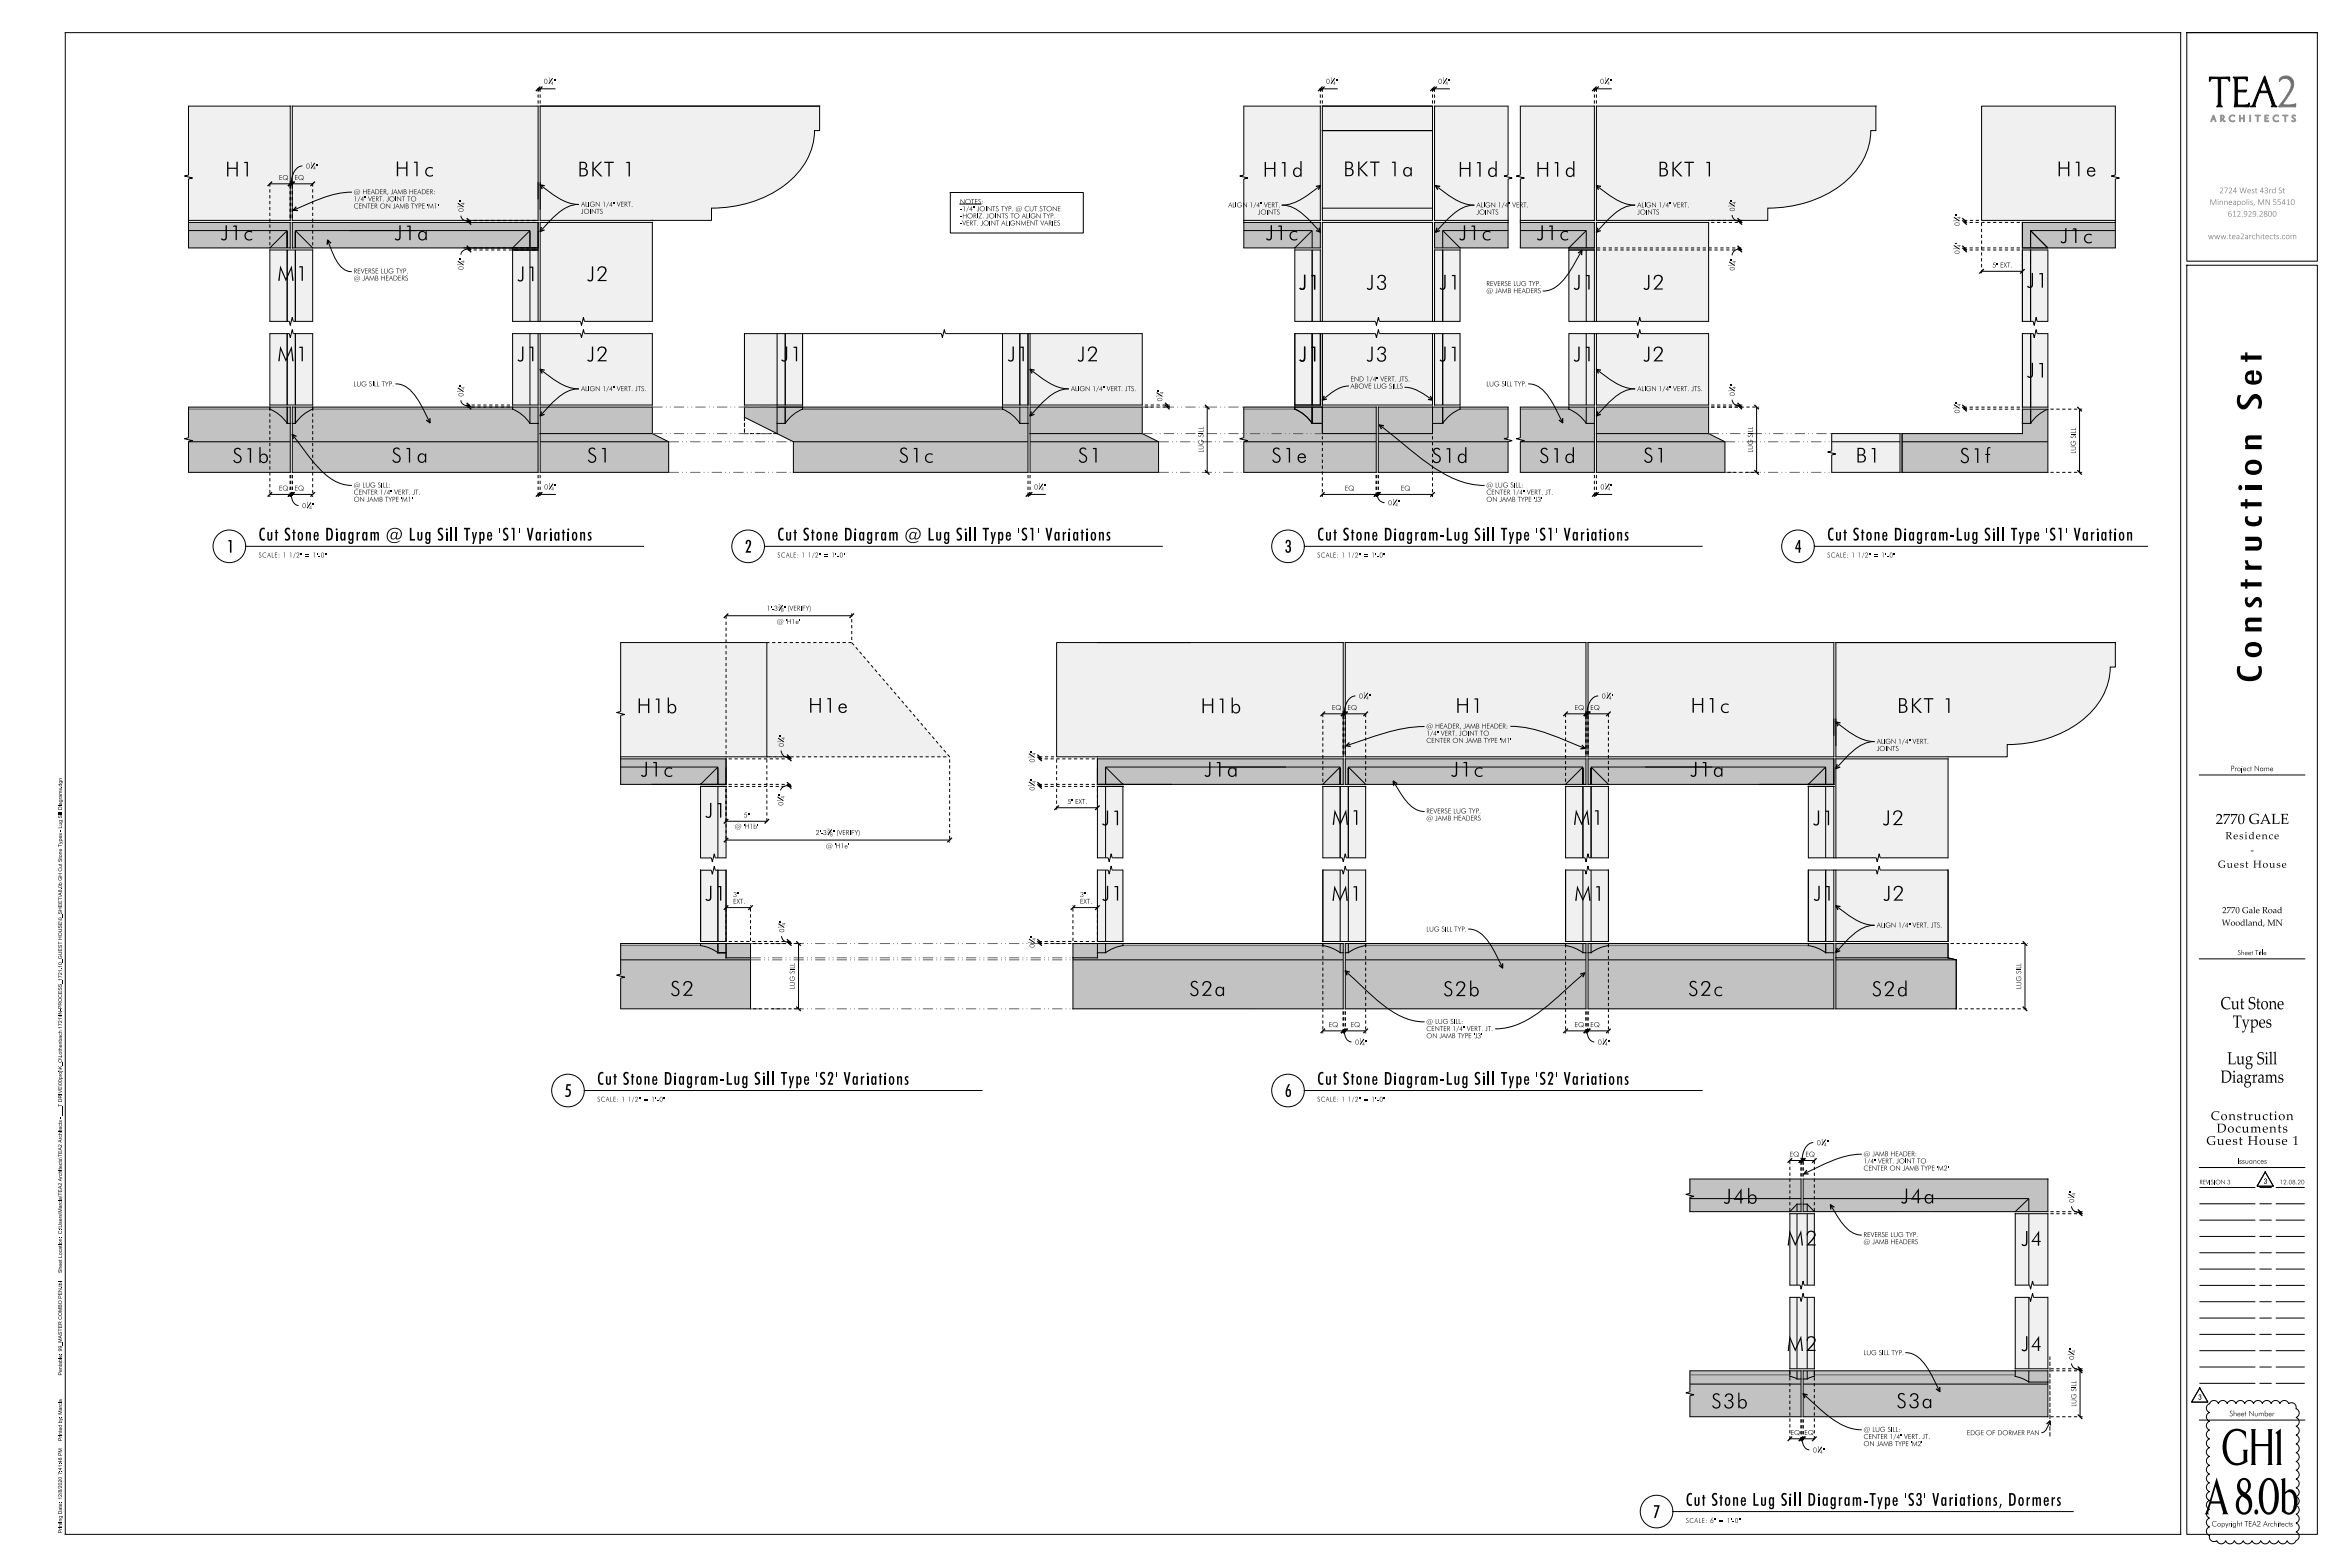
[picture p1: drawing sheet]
<svg xmlns="http://www.w3.org/2000/svg" width="914mm" height="610mm" viewBox="0 0 914 610" stroke-linecap="round" stroke-linejoin="round" font-family="sans-serif">
<defs><g id="words">
<g font-size="14.3">
<text x="864.7" y="569.9">GH1</text>
<text x="858.6" y="589.1">A 8.0b</text>
</g>
<g font-size="13.1">
<text x="880" y="191.5" transform="rotate(-90 880 191.5)">i n Set</text>
<text x="880" y="198.1" transform="rotate(-90 880 198.1)">to</text>
<text x="880" y="222.7" transform="rotate(-90 880 222.7)">r</text>
<text x="880" y="229.2" transform="rotate(-90 880 229.2)">tuc</text>
<text x="880" y="265.7" transform="rotate(-90 880 265.7)">Cons</text>
</g>
<g font-size="6">
<text x="87.6" y="68.6">H1</text>
<text x="153.7" y="68.6">H1c</text>
<text x="224.8" y="68.6">BKT 1</text>
<text x="491.4" y="68.7">H1d</text>
<text x="522.7" y="68.6">BKT 1a</text>
<text x="567.3" y="68.7">H1d</text>
<text x="597.5" y="68.7">H1d</text>
<text x="645" y="68.6">BKT 1</text>
<text x="800.3" y="68.6">H1e</text>
<text x="86" y="93.4">J1c</text>
<text x="153.6" y="93.4">J1a</text>
<text x="492.6" y="93.4">J1c</text>
<text x="567.8" y="93.4">J1c</text>
<text x="598" y="93.4">J1c</text>
<text x="801.7" y="94.5">J1c</text>
<text x="107.9" y="109.2">M1</text>
<text x="201.3" y="109.4">J1</text>
<text x="228.5" y="109.4">J2</text>
<text x="505.6" y="112.6">J1</text>
<text x="531.8" y="112.7">J3</text>
<text x="560.1" y="112.6">J1</text>
<text x="612.3" y="112.6">J1</text>
<text x="639.5" y="112.7">J2</text>
<text x="788.7" y="111.9">J1</text>
<text x="107.9" y="140.5">M1</text>
<text x="201.3" y="140.5">J1</text>
<text x="228.5" y="140.6">J2</text>
<text x="304" y="140.5">J1</text>
<text x="392.2" y="140.5">J1</text>
<text x="419.3" y="140.6">J2</text>
<text x="505.6" y="140.6">J1</text>
<text x="531.8" y="140.6">J3</text>
<text x="560.1" y="140.6">J1</text>
<text x="612.3" y="140.6">J1</text>
<text x="639.5" y="140.6">J2</text>
<text x="788.7" y="146.9">J1</text>
<text x="152.4" y="179.9">S1a</text>
<text x="228.5" y="179.9">S1</text>
<text x="349.7" y="179.9">S1c</text>
<text x="419.5" y="179.9">S1</text>
<text x="494.7" y="179.9">S1e</text>
<text x="639.5" y="179.9">S1</text>
<text x="722" y="179.9">B1</text>
<text x="90.5" y="180">S1b</text>
<text x="557.1" y="180">S1d</text>
<text x="598.9" y="180">S1d</text>
<text x="762.6" y="180.1">S1f</text>
<text x="247.8" y="277.4">H1b</text>
<text x="314.5" y="277.3">H1e</text>
<text x="467.2" y="277.4">H1b</text>
<text x="566.3" y="277.3">H1</text>
<text x="657.9" y="277.2">H1c</text>
<text x="738.2" y="277.3">BKT 1</text>
<text x="249.4" y="302.1">J1c</text>
<text x="468.7" y="302.1">J1a</text>
<text x="564.6" y="302.1">J1c</text>
<text x="657.7" y="302.1">J1a</text>
<text x="274.5" y="318.1">J1</text>
<text x="428.8" y="321">J1</text>
<text x="518.2" y="320.9">M1</text>
<text x="612.1" y="320.9">M1</text>
<text x="705.5" y="321">J1</text>
<text x="732.6" y="321">J2</text>
<text x="274.5" y="350.3">J1</text>
<text x="428.9" y="350.3">J1</text>
<text x="518.1" y="350.4">M1</text>
<text x="612.6" y="350.4">M1</text>
<text x="705.7" y="350.3">J1</text>
<text x="732.9" y="350.4">J2</text>
<text x="260.8" y="387.4">S2</text>
<text x="462.8" y="387.4">S2a</text>
<text x="561.6" y="387.5">S2b</text>
<text x="656.9" y="387.4">S2c</text>
<text x="728.4" y="387.5">S2d</text>
<text x="670.8" y="468.2">J4b</text>
<text x="739.7" y="468.1">J4a</text>
<text x="695.2" y="484.5">M2</text>
<text x="786.5" y="484.6">J4</text>
<text x="695.2" y="525.6">M2</text>
<text x="786.5" y="525.5">J4</text>
<text x="665.9" y="547.8">S3b</text>
<text x="738" y="547.7">S3a</text>
</g>
<g font-size="5">
<text x="88.4" y="215">1</text>
<text x="100.6" y="210.3">Cut Stone Diagram @ Lug Sill Type 'S1' Variations</text>
<text x="289.9" y="215">2</text>
<text x="302.5" y="210.3">Cut Stone Diagram @ Lug Sill Type 'S1' Variations</text>
<text x="500" y="215">3</text>
<text x="512.5" y="210.3">Cut Stone Diagram-Lug Sill Type 'S1' Variations</text>
<text x="698.4" y="215">4</text>
<text x="711" y="210.3">Cut Stone Diagram-Lug Sill Type 'S1' Variation</text>
<text x="232.4" y="422">Cut Stone Diagram-Lug Sill Type 'S2' Variations</text>
<text x="512.5" y="422">Cut Stone Diagram-Lug Sill Type 'S2' Variations</text>
<text x="219.9" y="426.7">5</text>
<text x="500" y="426.7">6</text>
<text x="656" y="585.8">Cut Stone Lug Sill Diagram-Type 'S3' Variations, Dormers</text>
<text x="643.3" y="590.5">7</text>
</g>
<g font-size="4.8">
<text x="864" y="392.6">Cut Stone</text>
<text x="868.8" y="399.8">Types</text>
<text x="866.6" y="414">Lug Sill</text>
<text x="864.1" y="421.2">Diagrams</text>
</g>
<text font-size="4" x="862.1" y="320.5">2770 GALE</text>
<g font-size="3.4">
<text x="860.2" y="435.7">Construction</text>
<text x="862.6" y="440.6">Documents</text>
<text x="858.5" y="445.4">Guest House 1</text>
</g>
<g font-size="2.8">
<text x="865.9" y="326.5">Residence</text>
<text x="875.7" y="332">-</text>
<text x="863" y="337.6">Guest House</text>
</g>
<g font-size="2.4">
<text x="864.7" y="355.2">2770 Gale Road</text>
<text x="864.5" y="360.1">Woodland, MN</text>
</g>
<g font-size="2.2" fill="#737373">
<text x="863.5" y="75.2">2724 West 43rd St</text>
<text x="859.8" y="79.7">Minneapolis, MN 55410</text>
<text x="866.8" y="84.3">612.929.2800</text>
<text x="859.1" y="93">www.tea2architects.com</text>
</g>
<g font-size="2.2">
<text x="868" y="300">Project Name</text>
<text x="870.5" y="452.7">Issuances</text>
<text x="867.5" y="550.9">Sheet Number</text>
<text x="860.5" y="593.8">Copyright TEA2 Architects</text>
</g>
<g font-size="2">
<text x="211.6" y="32.6">0</text>
<text x="215.4" y="32.6">&quot;</text>
<text x="515.9" y="32.6">0</text>
<text x="519.8" y="32.6">&quot;</text>
<text x="559.6" y="32.6">0</text>
<text x="563.4" y="32.6">&quot;</text>
<text x="622.6" y="32.6">0</text>
<text x="626.4" y="32.6">&quot;</text>
<text x="119.1" y="65.5">0</text>
<text x="122.9" y="65.5">&quot;</text>
<text x="108.5" y="70">EQ</text>
<text x="114.6" y="70">EQ</text>
<text x="137.6" y="75.5">@ HEADER, JAMB HEADER:</text>
<text x="137.6" y="81.1">CENTER ON JAMB TYPE 'M1'</text>
<text x="137.6" y="78.3">1/4&quot; VERT. JOINT TO</text>
<text x="180.3" y="82.5" transform="rotate(-90 180.3 82.5)">0</text>
<text x="180.3" y="78.7" transform="rotate(-90 180.3 78.7)">&quot;</text>
<text x="226.1" y="83.2">JOINTS</text>
<text x="226.1" y="80.4">ALIGN 1/4&quot; VERT.</text>
<text x="373.5" y="82.2">-1/4&quot; JOINTS TYP. @ CUT STONE</text>
<text x="373.5" y="79.4">NOTES:</text>
<text x="477.9" y="80.7">ALIGN 1/4&quot; VERT.</text>
<text x="489.4" y="83.4">JOINTS</text>
<text x="574.5" y="83.4">JOINTS</text>
<text x="574.5" y="80.7">ALIGN 1/4&quot; VERT.</text>
<text x="637.1" y="83.4">JOINTS</text>
<text x="637.1" y="80.7">ALIGN 1/4&quot; VERT.</text>
<text x="675" y="82.3" transform="rotate(-90 675 82.3)">0</text>
<text x="675" y="78.4" transform="rotate(-90 675 78.4)">&quot;</text>
<text x="373.5" y="87.7">-VERT. JOINT ALIGNMENT VARIES</text>
<text x="373.5" y="84.9">-HORIZ. JOINTS TO ALIGN TYP.</text>
<text x="762.4" y="87.9" transform="rotate(-90 762.4 87.9)">0</text>
<text x="762.4" y="84.1" transform="rotate(-90 762.4 84.1)">&quot;</text>
<text x="762.4" y="95.1" transform="rotate(-90 762.4 95.1)">&quot;</text>
<text x="180.3" y="101.2" transform="rotate(-90 180.3 101.2)">&quot;</text>
<text x="675" y="101.4" transform="rotate(-90 675 101.4)">&quot;</text>
<text x="762.4" y="98.9" transform="rotate(-90 762.4 98.9)">0</text>
<text x="137.6" y="106.4">REVERSE LUG TYP.</text>
<text x="180.3" y="105" transform="rotate(-90 180.3 105)">0</text>
<text x="675" y="105.3" transform="rotate(-90 675 105.3)">0</text>
<text x="775.2" y="104.1">5&quot; EXT.</text>
<text x="137.6" y="109.2">@ JAMB HEADERS</text>
<text x="578.3" y="111.3">REVERSE LUG TYP.</text>
<text x="578.3" y="114">@ JAMB HEADERS</text>
<text x="525.5" y="148.4">END 1/4&quot; VERT. JTS.</text>
<text x="137.6" y="150.3">LUG SILL TYP.</text>
<text x="180.3" y="154.3" transform="rotate(-90 180.3 154.3)">0</text>
<text x="180.3" y="150.5" transform="rotate(-90 180.3 150.5)">&quot;</text>
<text x="226.1" y="152.1">ALIGN 1/4&quot; VERT. JTS.</text>
<text x="416.7" y="152.1">ALIGN 1/4&quot; VERT. JTS.</text>
<text x="452.2" y="152.3" transform="rotate(-90 452.2 152.3)">&quot;</text>
<text x="525.5" y="151.2">ABOVE LUG SILLS</text>
<text x="578.3" y="150.3">LUG SILL TYP.</text>
<text x="637.1" y="152.1">ALIGN 1/4&quot; VERT. JTS.</text>
<text x="675" y="154.1" transform="rotate(-90 675 154.1)">0</text>
<text x="675" y="150.2" transform="rotate(-90 675 150.2)">&quot;</text>
<text x="452.2" y="156.2" transform="rotate(-90 452.2 156.2)">0</text>
<text x="762.4" y="160.8" transform="rotate(-90 762.4 160.8)">0</text>
<text x="762.4" y="157" transform="rotate(-90 762.4 157)">&quot;</text>
<text x="468.2" y="168.2" transform="rotate(-90 468.2 168.2)">L</text>
<text x="682" y="168.2" transform="rotate(-90 682 168.2)">L</text>
<text x="807.7" y="168.6" transform="rotate(-90 807.7 168.6)">L</text>
<text x="468.2" y="176.1" transform="rotate(-90 468.2 176.1)">LUG SIL</text>
<text x="682" y="176.1" transform="rotate(-90 682 176.1)">LUG SIL</text>
<text x="807.7" y="176.5" transform="rotate(-90 807.7 176.5)">LUG SIL</text>
<text x="108.5" y="190.9">EQ</text>
<text x="114.6" y="190.9">EQ</text>
<text x="137.6" y="189.6">@ LUG SILL:</text>
<text x="211.7" y="190.4">0</text>
<text x="215.6" y="190.4">&quot;</text>
<text x="402.4" y="190.4">0</text>
<text x="406.2" y="190.4">&quot;</text>
<text x="523.2" y="190.9">EQ</text>
<text x="545.1" y="190.9">EQ</text>
<text x="578.3" y="189.6">@ LUG SILL:</text>
<text x="622.7" y="190.4">0</text>
<text x="626.6" y="190.4">&quot;</text>
<text x="117.6" y="197.6">0</text>
<text x="121.4" y="197.6">&quot;</text>
<text x="137.6" y="195.2">ON JAMB TYPE 'M1'</text>
<text x="137.6" y="192.4">CENTER 1/4&quot; VERT. JT.</text>
<text x="540.1" y="196.5">0</text>
<text x="544" y="196.5">&quot;</text>
<text x="578.3" y="195.2">ON JAMB TYPE 'J3'</text>
<text x="578.3" y="192.4">CENTER 1/4&quot; VERT. JT.</text>
<text x="100.6" y="216.9">SCALE: 1 1/2&quot; = 1'-0&quot;</text>
<text x="302.5" y="216.9">SCALE: 1 1/2&quot; = 1'-0&quot;</text>
<text x="512.5" y="216.9">SCALE: 1 1/2&quot; = 1'-0&quot;</text>
<text x="711" y="216.9">SCALE: 1 1/2&quot; = 1'-0&quot;</text>
<text x="298.3" y="237.6">1'-3</text>
<text x="305" y="237.6">&quot; (VERIFY)</text>
<text x="302.3" y="242.7">@ 'H1e'</text>
<text x="528.8" y="271.7">0</text>
<text x="532.6" y="271.7">&quot;</text>
<text x="623.2" y="271.7">0</text>
<text x="627.1" y="271.7">&quot;</text>
<text x="518.2" y="276.2">EQ</text>
<text x="524.3" y="276.2">EQ</text>
<text x="612.7" y="276.2">EQ</text>
<text x="618.8" y="276.2">EQ</text>
<text x="304.9" y="286.7" transform="rotate(-90 304.9 286.7)">&quot;</text>
<text x="555" y="286.2">1/4&quot; VERT. JOINT TO</text>
<text x="555" y="283.4">@ HEADER, JAMB HEADER:</text>
<text x="304.9" y="290.6" transform="rotate(-90 304.9 290.6)">0</text>
<text x="402.5" y="292.8" transform="rotate(-90 402.5 292.8)">&quot;</text>
<text x="555" y="289">CENTER ON JAMB TYPE 'M1'</text>
<text x="730.2" y="292.1">JOINTS</text>
<text x="730.2" y="289.4">ALIGN 1/4&quot; VERT.</text>
<text x="402.5" y="296.6" transform="rotate(-90 402.5 296.6)">0</text>
<text x="402.5" y="303.8" transform="rotate(-90 402.5 303.8)">&quot;</text>
<text x="304.8" y="309.6" transform="rotate(-90 304.8 309.6)">&quot;</text>
<text x="402.5" y="307.6" transform="rotate(-90 402.5 307.6)">0</text>
<text x="304.8" y="313.5" transform="rotate(-90 304.8 313.5)">0</text>
<text x="415.3" y="312.7">5&quot; EXT.</text>
<text x="555" y="316.4">REVERSE LUG TYP.</text>
<text x="285.9" y="322.4">@ 'H1b'</text>
<text x="289.4" y="318">5&quot;</text>
<text x="555" y="319.2">@ JAMB HEADERS</text>
<text x="317.4" y="324.8">2'-3</text>
<text x="324" y="324.8">&quot; (VERIFY)</text>
<text x="321.4" y="330">@ 'H1e'</text>
<text x="285.2" y="351.6">EXT.</text>
<text x="285.2" y="349">3&quot;</text>
<text x="420.2" y="351.6">EXT.</text>
<text x="420.2" y="349">3&quot;</text>
<text x="305.1" y="358.9" transform="rotate(-90 305.1 358.9)">&quot;</text>
<text x="305.1" y="362.8" transform="rotate(-90 305.1 362.8)">0</text>
<text x="402.5" y="364.9" transform="rotate(-90 402.5 364.9)">&quot;</text>
<text x="555" y="362.4">LUG SILL TYP.</text>
<text x="730.2" y="360.8">ALIGN 1/4&quot; VERT. JTS.</text>
<text x="402.5" y="368.7" transform="rotate(-90 402.5 368.7)">0</text>
<text x="870.6" y="371.5">Sheet Title</text>
<text x="309.2" y="376.9" transform="rotate(-90 309.2 376.9)">L</text>
<text x="786.4" y="376.9" transform="rotate(-90 786.4 376.9)">L</text>
<text x="309.2" y="384.8" transform="rotate(-90 309.2 384.8)">LUG SIL</text>
<text x="786.4" y="384.8" transform="rotate(-90 786.4 384.8)">LUG SIL</text>
<text x="517" y="399.5">EQ</text>
<text x="525.5" y="399.5">EQ</text>
<text x="555" y="401.1">CENTER 1/4&quot; VERT. JT.</text>
<text x="555" y="398.3">@ LUG SILL:</text>
<text x="612.7" y="399.5">EQ</text>
<text x="618.8" y="399.5">EQ</text>
<text x="527.3" y="406.3">0</text>
<text x="531.1" y="406.3">&quot;</text>
<text x="555" y="403.9">ON JAMB TYPE 'J3'</text>
<text x="621.7" y="406.3">0</text>
<text x="625.6" y="406.3">&quot;</text>
<text x="232.4" y="428.6">SCALE: 1 1/2&quot; = 1'-0&quot;</text>
<text x="512.5" y="428.6">SCALE: 1 1/2&quot; = 1'-0&quot;</text>
<text x="696.4" y="450">EQ</text>
<text x="702.5" y="450">EQ</text>
<text x="706.9" y="445.5">0</text>
<text x="710.8" y="445.5">&quot;</text>
<text x="725.1" y="449.8">@ JAMB HEADER:</text>
<text x="725.1" y="455.4">CENTER ON JAMB TYPE 'M2'</text>
<text x="725.1" y="452.6">1/4&quot; VERT. JOINT TO</text>
<text x="880.8" y="460.4">3</text>
<text x="807" y="467.9" transform="rotate(-90 807 467.9)">0</text>
<text x="807" y="464.1" transform="rotate(-90 807 464.1)">&quot;</text>
<text x="725.1" y="484">@ JAMB HEADERS</text>
<text x="725.1" y="481.2">REVERSE LUG TYP.</text>
<text x="725.1" y="527.2">LUG SILL TYP.</text>
<text x="807" y="525.2" transform="rotate(-90 807 525.2)">&quot;</text>
<text x="807" y="529" transform="rotate(-90 807 529)">0</text>
<text x="807.9" y="539.4" transform="rotate(-90 807.9 539.4)">L</text>
<text x="855.3" y="544.4">3</text>
<text x="807.9" y="547.2" transform="rotate(-90 807.9 547.2)">LUG SIL</text>
<text x="725.1" y="557">@ LUG SILL:</text>
<text x="696.7" y="558.2">EQ</text>
<text x="702" y="558.2">EQ</text>
<text x="725.1" y="562.6">ON JAMB TYPE 'M2'</text>
<text x="725.1" y="559.8">CENTER 1/4&quot; VERT. JT.</text>
<text x="765.2" y="558.3">EDGE OF DORMER PAN</text>
<text x="705.4" y="565">0</text>
<text x="709.3" y="565">&quot;</text>
<text x="656" y="592.5">SCALE:6&quot; = 1'-0&quot;</text>
</g>
<g font-size="1.8">
<text x="855.8" y="460.7">REVISION 3</text>
<text x="887" y="460.7">12.08.20</text>
</g>
<g font-size="1.5">
<text x="213.1" y="31.6">1</text>
<text x="214.3" y="33.1">4</text>
<text x="517.5" y="31.6">1</text>
<text x="518.6" y="33.1">4</text>
<text x="561.1" y="31.6">1</text>
<text x="562.3" y="33.1">4</text>
<text x="624.1" y="31.6">1</text>
<text x="625.3" y="33.1">4</text>
<text x="120.6" y="64.5">1</text>
<text x="121.8" y="66">4</text>
<text x="179.3" y="81" transform="rotate(-90 179.3 81)">1</text>
<text x="180.8" y="79.8" transform="rotate(-90 180.8 79.8)">4</text>
<text x="674" y="80.7" transform="rotate(-90 674 80.7)">1</text>
<text x="675.5" y="79.6" transform="rotate(-90 675.5 79.6)">4</text>
<text x="761.5" y="86.4" transform="rotate(-90 761.5 86.4)">1</text>
<text x="762.9" y="85.3" transform="rotate(-90 762.9 85.3)">4</text>
<text x="761.5" y="97.4" transform="rotate(-90 761.5 97.4)">1</text>
<text x="762.9" y="96.2" transform="rotate(-90 762.9 96.2)">4</text>
<text x="179.3" y="103.5" transform="rotate(-90 179.3 103.5)">1</text>
<text x="180.8" y="102.4" transform="rotate(-90 180.8 102.4)">4</text>
<text x="674" y="103.8" transform="rotate(-90 674 103.8)">1</text>
<text x="675.5" y="102.6" transform="rotate(-90 675.5 102.6)">4</text>
<text x="179.3" y="152.8" transform="rotate(-90 179.3 152.8)">1</text>
<text x="180.8" y="151.6" transform="rotate(-90 180.8 151.6)">4</text>
<text x="451.2" y="154.6" transform="rotate(-90 451.2 154.6)">1</text>
<text x="452.7" y="153.5" transform="rotate(-90 452.7 153.5)">4</text>
<text x="674" y="152.5" transform="rotate(-90 674 152.5)">1</text>
<text x="675.5" y="151.4" transform="rotate(-90 675.5 151.4)">4</text>
<text x="761.5" y="159.3" transform="rotate(-90 761.5 159.3)">1</text>
<text x="762.9" y="158.1" transform="rotate(-90 762.9 158.1)">4</text>
<text x="213.3" y="189.4">1</text>
<text x="214.4" y="190.9">4</text>
<text x="403.9" y="189.4">1</text>
<text x="405" y="190.9">4</text>
<text x="624.3" y="189.4">1</text>
<text x="625.4" y="190.9">4</text>
<text x="119.1" y="196.7">1</text>
<text x="541.7" y="195.5">1</text>
<text x="542.8" y="197">4</text>
<text x="120.3" y="198.1">4</text>
<text x="302.7" y="236.6">3</text>
<text x="303.8" y="238.1">8</text>
<text x="530.3" y="270.7">1</text>
<text x="531.5" y="272.2">4</text>
<text x="624.8" y="270.7">1</text>
<text x="625.9" y="272.2">4</text>
<text x="305.4" y="287.9" transform="rotate(-90 305.4 287.9)">4</text>
<text x="303.9" y="289" transform="rotate(-90 303.9 289)">1</text>
<text x="403" y="293.9" transform="rotate(-90 403 293.9)">4</text>
<text x="401.5" y="295.1" transform="rotate(-90 401.5 295.1)">1</text>
<text x="403" y="304.9" transform="rotate(-90 403 304.9)">4</text>
<text x="303.8" y="311.9" transform="rotate(-90 303.8 311.9)">1</text>
<text x="305.2" y="310.8" transform="rotate(-90 305.2 310.8)">4</text>
<text x="401.5" y="306.1" transform="rotate(-90 401.5 306.1)">1</text>
<text x="321.7" y="323.8">3</text>
<text x="322.9" y="325.3">8</text>
<text x="304.1" y="361.2" transform="rotate(-90 304.1 361.2)">1</text>
<text x="305.6" y="360.1" transform="rotate(-90 305.6 360.1)">4</text>
<text x="401.5" y="367.2" transform="rotate(-90 401.5 367.2)">1</text>
<text x="403" y="366" transform="rotate(-90 403 366)">4</text>
<text x="528.8" y="405.3">1</text>
<text x="530" y="406.8">4</text>
<text x="623.3" y="405.3">1</text>
<text x="624.4" y="406.8">4</text>
<text x="708.5" y="444.5">1</text>
<text x="709.6" y="446">4</text>
<text x="806" y="466.4" transform="rotate(-90 806 466.4)">1</text>
<text x="807.5" y="465.2" transform="rotate(-90 807.5 465.2)">4</text>
<text x="806" y="527.5" transform="rotate(-90 806 527.5)">1</text>
<text x="807.5" y="526.3" transform="rotate(-90 807.5 526.3)">4</text>
<text x="707" y="564">1</text>
<text x="708.1" y="565.5">4</text>
</g>
<g font-size="1.4">
<text x="24.1" y="306" transform="rotate(-90 24.1 306)">d</text>
<text x="24.1" y="310.3" transform="rotate(-90 24.1 310.3)">ams.gn</text>
<text x="24.1" y="316.6" transform="rotate(-90 24.1 316.6)">lDigr</text>
<text x="24.1" y="313.3" transform="rotate(-90 24.1 313.3)">a</text>
<text x="24.1" y="333.5" transform="rotate(-90 24.1 333.5)">o</text>
<text x="24.1" y="345.5" transform="rotate(-90 24.1 345.5)">0</text>
<text x="24.1" y="348.5" transform="rotate(-90 24.1 348.5)">A8.bGH CutStneTypes-LugSil</text>
<text x="24.1" y="358" transform="rotate(-90 24.1 358)">0</text>
<text x="24.1" y="376.6" transform="rotate(-90 24.1 376.6)">1</text>
<text x="24.1" y="395.2" transform="rotate(-90 24.1 395.2)">I</text>
<text x="24.1" y="392.6" transform="rotate(-90 24.1 392.6)">PROCESS_1721.0_GUEST HOUSE\_SHEET\</text>
<text x="24.1" y="411.4" transform="rotate(-90 24.1 411.4)">L</text>
<text x="24.1" y="408.6" transform="rotate(-90 24.1 408.6)">h</text>
<text x="24.1" y="418.1" transform="rotate(-90 24.1 418.1)">oj</text>
<text x="24.1" y="415.9" transform="rotate(-90 24.1 415.9)">K_O\otenbach1721\N-</text>
<text x="24.1" y="425.3" transform="rotate(-90 24.1 425.3)">VE\0pr \</text>
<text x="24.1" y="422.1" transform="rotate(-90 24.1 422.1)">0</text>
<text x="24.1" y="436.7" transform="rotate(-90 24.1 436.7)">s-___T DRI</text>
<text x="24.1" y="442.6" transform="rotate(-90 24.1 442.6)">c</text>
<text x="24.1" y="440" transform="rotate(-90 24.1 440)">tct</text>
<text x="24.1" y="455" transform="rotate(-90 24.1 455)">tct\</text>
<text x="24.1" y="451.7" transform="rotate(-90 24.1 451.7)">sTEA2Arhie</text>
<text x="24.1" y="457.6" transform="rotate(-90 24.1 457.6)">c</text>
<text x="24.1" y="473.3" transform="rotate(-90 24.1 473.3)">sMari\</text>
<text x="24.1" y="468.3" transform="rotate(-90 24.1 468.3)">caTEA2Arhie</text>
<text x="24.1" y="478.1" transform="rotate(-90 24.1 478.1)">\</text>
<text x="24.1" y="484.5" transform="rotate(-90 24.1 484.5)">in:C:User\</text>
<text x="24.1" y="495.2" transform="rotate(-90 24.1 495.2)">SheetLocato</text>
<text x="24.1" y="500.6" transform="rotate(-90 24.1 500.6)">tl</text>
<text x="24.1" y="531" transform="rotate(-90 24.1 531)">a</text>
<text x="24.1" y="528.3" transform="rotate(-90 24.1 528.3)">e</text>
<text x="24.1" y="535.1" transform="rotate(-90 24.1 535.1)">Pentbl:99_MASTER COMBO PEN.b</text>
<text x="24.1" y="546.9" transform="rotate(-90 24.1 546.9)">ca</text>
<text x="24.1" y="560.6" transform="rotate(-90 24.1 560.6)">Prne</text>
<text x="24.1" y="558.6" transform="rotate(-90 24.1 558.6)">itdby:Mari</text>
<text x="24.1" y="569.2" transform="rotate(-90 24.1 569.2)">4</text>
<text x="24.1" y="573.7" transform="rotate(-90 24.1 573.7)">7:1:8PM</text>
<text x="24.1" y="572" transform="rotate(-90 24.1 572)">4</text>
<text x="24.1" y="580.7" transform="rotate(-90 24.1 580.7)">82</text>
<text x="24.1" y="586" transform="rotate(-90 24.1 586)">e</text>
<text x="24.1" y="596.5" transform="rotate(-90 24.1 596.5)">PrnigDat:12//020</text>
<text x="24.1" y="594.5" transform="rotate(-90 24.1 594.5)">itn</text>
</g>
</g></defs>
<path d="M887.2 30.5a3.2 3.2 0 0 1 4.4-.2 3.2 3.2 0 0 1 .4 4.4l-3.9 6 3.2 .1 1.9-.5 .1 1.2-6.6 .1 1.1-1.6a12.8 12.8 0 0 0 3.7-7.6 2.46 2.46 0 0 0-2-1.9 2.46 2.46 0 0 0-2.6 1.2z" fill="none" stroke="#737373" stroke-width=".39"/>
<path d="M887.3 30.4a3.1 3.1 0 0 1 3.5-.6 3.1 3.1 0 0 1 1.7 3.2l-.8 2.4-3.6 5.3 .4 .1a9.4 9.4 0 0 0 4.7-.5v1.3h-6.5v-.3a24.9 24.9 0 0 0 4.8-7.9 2.48 2.48 0 0 0-1.5-2.8 2.48 2.48 0 0 0-3.1 1.1v-.9z" fill-rule="evenodd" fill="#737373"/>
<path d="M861.1 44.8h.3l.9 2.5h-.3l-.3-.9h-.8l-.3 .9h-.4zM861.3 45.2l.3 1h-.6z" fill="none" stroke="#919191" stroke-width=".39"/>
<path d="M861.1 44.8l-.9 2.5h.4l.3-.9h.8l.3 .9h.3l-.9-2.5zM861.3 45.2l.3 1h-.6z" fill-rule="evenodd" fill="#919191"/>
<path d="M864 44.8a.86 .86 0 0 1 1.3 .2 .86 .86 0 0 1-.4 1.2l.6 .9h.4a.5 .5 0 0 1-.5 .2 .5 .5 0 0 1-.4-.4l-.7-.6v1h-.3zM864.3 45.1h.6a.52 .52 0 0 1 .1 .7 .52 .52 0 0 1-.7 .2z" fill="none" stroke="#919191" stroke-width=".39"/>
<path d="M864 44.8v2.5h.3v-1l1.1 1 .5-.1-1-1a.74 .74 0 0 0 .6-.8 .74 .74 0 0 0-.9-.6zM864.3 45.1a.54 .54 0 0 1 .9 .4 .54 .54 0 0 1-.9 .5z" fill-rule="evenodd" fill="#919191"/>
<path d="M867.8 45a1 1 0 0 1 1.7 .1v.2a1.1 1.1 0 0 0-1.5 0 1.1 1.1 0 0 0 0 1.5 1.1 1.1 0 0 0 1.5 0v.2a1.32 1.32 0 0 1-1.9-.1 1.32 1.32 0 0 1 .2-1.9z" fill="none" stroke="#919191" stroke-width=".39"/>
<path d="M867.7 45.1a1.52 1.52 0 0 1 1.8-.2v.4a1.1 1.1 0 0 0-1.5 0 1.1 1.1 0 0 0 0 1.5 1.1 1.1 0 0 0 1.5 0 1.15 1.15 0 0 1-1.1 .6 1.15 1.15 0 0 1-1-.8l-.1-.8z" fill-rule="evenodd" fill="#919191"/>
<path d="M871.4 44.8h.3v1.1h1.3v-1.1h.3v2.5h-.3v-1.1h-1.3v1.1h-.3z" fill="none" stroke="#919191" stroke-width=".39"/>
<path d="M871.4 44.8h.3v1.1h1.3v-1.1h.3v2.5h-.3v-1.1h-1.3v1.1h-.3z" fill-rule="evenodd" fill="#919191"/>
<path d="M875.4 44.8h.3v2.5h-.3zM875.6 44.8v2.5M877.5 44.8h2v.3h-.9v2.2h-.3v-2.2h-.8z" fill="none" stroke="#919191" stroke-width=".39"/>
<path d="M877.5 44.8h2v.3h-.9v2.2h-.3v-2.2h-.8z" fill-rule="evenodd" fill="#919191"/>
<path d="M881.3 44.8h1.4v.3h-1.1v.8h.8v.3h-.8v.8h1.2v.3h-1.5z" fill="none" stroke="#919191" stroke-width=".39"/>
<path d="M881.3 44.8h1.4v.3h-1.1v.8h.8v.3h-.8v.8h1.2v.3h-1.5z" fill-rule="evenodd" fill="#919191"/>
<path d="M884.7 45.2a1.2 1.2 0 0 1 1.9-.1v.2a1.1 1.1 0 0 0-1.5 0 1.1 1.1 0 0 0 0 1.5 1.1 1.1 0 0 0 1.5 0v.4a1.39 1.39 0 0 1-1.8-.2 1.39 1.39 0 0 1-.1-1.8z" fill="none" stroke="#919191" stroke-width=".39"/>
<path d="M884.8 45.1l.2-.2a.99 .99 0 0 1 1.6 .4 1.1 1.1 0 0 0-1.5 0 1.1 1.1 0 0 0 0 1.5 1.1 1.1 0 0 0 1.5 0 1.15 1.15 0 0 1-1.1 .6 1.15 1.15 0 0 1-1-.8l-.1-.8z" fill-rule="evenodd" fill="#919191"/>
<path d="M888.2 44.8h2v.3h-.8v2.2h-.3v-2.2h-.9z" fill="none" stroke="#919191" stroke-width=".39"/>
<path d="M888.2 44.8h2v.3h-.8v2.2h-.3v-2.2h-.9z" fill-rule="evenodd" fill="#919191"/>
<path d="M892 44.9a.61 .61 0 0 1 .7-.3 .61 .61 0 0 1 .4 .6 .49 .49 0 0 0-.9-.1 .49 .49 0 0 0 .4 .8 .75 .75 0 0 1 .4 1.3 .75 .75 0 0 1-1.2-.4 .54 .54 0 0 0 .7 .3 .54 .54 0 0 0 .3-.7l-.2-.1a.94 .94 0 0 1-.6-1.4z" fill="none" stroke="#919191" stroke-width=".39"/>
<path d="M892 44.9a.65 .65 0 0 1 .7-.2 .65 .65 0 0 1 .4 .5h-.1a.45 .45 0 0 0-.7-.1 .45 .45 0 0 0 .1 .7 .8 .8 0 0 1 .9 .6 .8 .8 0 0 1-.6 1 .8 .8 0 0 1-.9-.6l.2 .2a.47 .47 0 0 0 .8 0 .47 .47 0 0 0-.2-.7l-.7-.6z" fill-rule="evenodd" fill="#919191"/>
<path d="M859.7 30h6.6a.8 .8 0 0 1 .9-.1 .8 .8 0 0 1 .4 .9v.8l-.4-.3a1.37 1.37 0 0 0-1.8-.7h-1.3v5.9a9.4 9.4 0 0 0 .4 4.8l.1 .3h-2a2.53 2.53 0 0 0 .6-2.8l-.1-7.1a.87 .87 0 0 0-.1-1.1 .87 .87 0 0 0-1.1 0l-1.5 .1-.5 .9h-.2zM869 30h5a.94 .94 0 0 1 .5 1.3l-.1 .2a1.78 1.78 0 0 0-2.5-.9 .87 .87 0 0 0-1.3 .6v3.9l3.6-.1a1.03 1.03 0 0 1-1.7 .7h-1.9v4.2a.84 .84 0 0 0 .2 1 .84 .84 0 0 0 1.1 0h1.2a1.39 1.39 0 0 0 1.9-.8h.2a1.1 1.1 0 0 1-.2 1.3 1.1 1.1 0 0 1-1.4 .2l-4.3-.1 .3-2.3 .1-6.7a1.78 1.78 0 0 0-.7-2.2zM881 31.3l1.3 4.2h-3zM881.1 29.6l3.6 9.8a2.44 2.44 0 0 0 1.2 1.9v.3l-2.1-.1v-.2a2.87 2.87 0 0 0-.4-2.9l-.8-2.3h-3.5l-1.5 4.1v1.4h-1.9v-.3a1.48 1.48 0 0 0 1.3-1.6z" fill="none" stroke="#000" stroke-width=".39"/>
<g fill="#000">
<path d="M859.7 30h7.8l.1 1.6-.4-.3a1.16 1.16 0 0 0-1.5-.7h-1.6v6.9a5.1 5.1 0 0 0 .4 3.8l.1 .3h-2a2.73 2.73 0 0 0 .6-2.8l-.2-8.2h-2.4l-.7 1h-.2z" fill-rule="evenodd"/>
<path d="M869 30h5.4l.1 1.5h-.3l-.2-.5a3.9 3.9 0 0 0-3.4-.1v4.2l3.6 .1-.3 .6-3.3-.1v4.2a.84 .84 0 0 0 .2 1 .84 .84 0 0 0 1.1 0h1.2a1.39 1.39 0 0 0 1.9-.8h.3l-.1 .5a.73 .73 0 0 1-.1 1 .73 .73 0 0 1-1 0l-4.8-.1 .3-2.3 .1-6.7a1.99 1.99 0 0 0-.5-2.2z" fill-rule="evenodd"/>
<path d="M881.1 29.6l-4.1 10.1a1.52 1.52 0 0 1-1.3 1.6v.3h1.9v-1.4l1.5-4.1h3.5l.6 1.9a4.1 4.1 0 0 1 .7 3.3l-.1 .2 2.1 .1v-.3a5.4 5.4 0 0 1-1.7-3.4zM881 31.3l1.3 4.2h-3z" fill-rule="evenodd"/>
</g>
<g fill="#737373">
<path d="M877.9 90.7l.2 1 .5-.3 .5 .3v1.3l-.2-1.2-.3-.2-.5 .3-.2 1.1z" fill-rule="evenodd"/>
<path d="M874.2 77.4l.1 2.3z" fill-rule="evenodd"/>
<path d="M884.4 73.7a.76 .76 0 0 0-.3 1.1 .76 .76 0 0 0 1.1 .1l.2 .3v-2.3l-.2 .9zM884.5 73.9l.7 .1v.7a.58 .58 0 0 1-.9 .2 .58 .58 0 0 1 .1-1z" fill-rule="evenodd"/>
</g>
<g fill="#c2c2c2">
<path d="M241.5 367.1h50.5v25.4h-50.5z" fill-rule="evenodd"/>
<path d="M73.4 158.4h39.5v25.4h-39.5z" fill-rule="evenodd"/>
<path d="M113.7 158.4h95.7v25.4h-95.7z" fill-rule="evenodd"/>
<path d="M210.2 158.4h43.6v10.3l6.4 3.2v11.9h-50z" fill-rule="evenodd"/>
<path d="M701.6 533.3h95.2v17.8h-95.2z" fill-rule="evenodd"/>
<path d="M657.6 533.3h43.2v17.8h-43.2z" fill-rule="evenodd"/>
<path d="M289.7 158.4h110.3v25.4h-91.3v-11.9l-19-9.6z" fill-rule="evenodd"/>
<path d="M400.8 158.4h43.7v10.3l6.3 3.2v11.9h-50z" fill-rule="evenodd"/>
</g>
<path d="M734.4 168.7h46.8M734.4 183.8h46.8" fill="none" stroke="#e0e0e0" stroke-width=".39"/>
<g fill="#c2c2c2">
<path d="M621.2 158.4h43.6v10.3l6.4 3.2v11.9h-50z" fill-rule="evenodd"/>
<path d="M591.6 158.4h28.8v25.4h-28.8z" fill-rule="evenodd"/>
</g>
<g fill="none" stroke="#e0e0e0" stroke-width=".39">
<path d="M427 338.5v27.8M436.9 338.5v27.8M514.7 338.5v27.8M531.4 338.5v27.8M609.2 338.5v27.8M625.8 338.5v27.8M703.6 338.5v27.8M427 367.1h-9.5v25.4h105.2M436.9 367.1h77.8M531.4 367.1h77.8M625.8 367.1h77.8M523.4 392.5h93.7"/>
<path d="M617.9 392.5h95.7M714.4 392.5h43.6"/>
</g>
<g fill="#c2c2c2">
<path d="M714.4 367.1h43.6v5.5l3.2 .8v19.1h-46.8z" fill-rule="evenodd"/>
<path d="M617.9 367.1h95.7v25.4h-95.7z" fill-rule="evenodd"/>
<path d="M523.4 367.1h93.7v25.4h-93.7z" fill-rule="evenodd"/>
<path d="M417.5 367.1h105.2v25.4h-105.2z" fill-rule="evenodd"/>
</g>
<path d="M514.5 158.4h-30.5v25.4h30.5" fill="none" stroke="#e0e0e0" stroke-width=".39"/>
<g fill="#c2c2c2">
<path d="M484 86.5h29.7v10h-29.7z"/>
<path d="M558.2 86.5h28.6v9.9h-28.6z"/>
<path d="M591.6 86.5h28.8v10h-28.8z"/>
<path d="M73.4 86.5h39.5v10h-39.5z"/>
<path d="M113.7 86.5h95.7v10h-95.7z"/>
<path d="M523.5 295.2h93.6v9.9h-93.6z"/>
<path d="M617.9 295.2h95.7v9.9h-95.7z"/>
<path d="M427 295.2h95.7v9.9h-95.7z"/>
<path d="M241.5 295.2h41v9.9h-41z"/>
<path d="M657.6 458.7h43.2v12.7h-43.2z"/>
<path d="M701.6 458.7h95.2v12.7h-95.2z"/>
<path d="M786.9 86.5h36.2v9.9h-36.2z"/>
<path d="M536.3 158.4h50.5v25.4h-50.5z" fill-rule="evenodd"/>
<path d="M484 158.4h51.5v25.4h-51.5z" fill-rule="evenodd"/>
<path d="M740.1 168.7h46.8v-9.5h9.9v24.6h-56.7z" fill-rule="evenodd"/>
</g>
<g fill="#f0f0f0">
<path d="M73.4 41.3h39.5v44.4h-39.5z"/>
<path d="M105 97.2h16.7v27.8h-16.7z"/>
<path d="M105 129.8h16.7v27.8h-16.7z"/>
<path d="M199.5 97.2h9.9v27.8h-9.9z"/>
<path d="M210.2 86.5h43.6v38.5h-43.6z"/>
<path d="M199.5 129.8h9.9v27.8h-9.9z"/>
<path d="M210.2 129.8h43.6v27.8h-43.6z"/>
<path d="M289.7 129.8h22.6v27.8h-22.6z"/>
<path d="M390.1 129.8h9.9v27.8h-9.9z"/>
<path d="M400.8 129.8h43.7v27.8h-43.7z"/>
<path d="M484 41.3h29.7v44.4h-29.7z"/>
<path d="M514.5 41.3h42.9v44.4h-42.9z"/>
<path d="M558.2 41.3h28.6v44.4h-28.6z"/>
<path d="M591.6 41.3h28.8v44.4h-28.8z"/>
<path d="M503.8 97.2h9.9v27.8h-9.9z"/>
<path d="M514.5 86.5h42.9v38.5h-42.9z"/>
<path d="M558.2 97.2h9.9v27.8h-9.9z"/>
<path d="M514.5 129.8h42.9v27.8h-42.9z"/>
<path d="M558.2 129.8h9.9v27.8h-9.9z"/>
<path d="M503.8 129.8h9.9v27.8h-9.9z"/>
<path d="M621.2 86.5h43.6v38.5h-43.6z"/>
<path d="M610.5 97.2h9.9v27.8h-9.9z"/>
<path d="M610.5 129.8h9.9v27.8h-9.9z"/>
<path d="M621.2 129.8h43.6v27.8h-43.6z"/>
<path d="M712.7 168.7h26.6v15.1h-26.6z"/>
<path d="M786.9 129.8h9.9v28.6h-9.9z"/>
<path d="M786.9 97.2h9.9v27.8h-9.9z"/>
<path d="M771 41.3h52.1v44.4h-52.1z"/>
<path d="M714.4 295.2h43.6v38.5h-43.6z"/>
<path d="M714.4 338.5h43.6v27.8h-43.6z"/>
<path d="M703.6 338.5h10v27.8h-10z"/>
<path d="M703.6 305.9h10v27.8h-10z"/>
<path d="M609.2 305.9h16.6v27.8h-16.6z"/>
<path d="M609.2 338.5h16.6v27.8h-16.6z"/>
<path d="M514.7 305.9h16.7v27.8h-16.7z"/>
<path d="M514.7 338.5h16.7v27.8h-16.7z"/>
<path d="M427 305.9h9.9v27.8h-9.9z"/>
<path d="M427 338.5h9.9v27.8h-9.9z"/>
<path d="M241.5 250h89.9l38.1 44.4h-128z"/>
<path d="M272.6 305.9h9.9v27.8h-9.9z"/>
<path d="M272.6 338.5h9.9v27.8h-9.9z"/>
<path d="M696.4 472.2h9.6v27.7h-9.6z"/>
<path d="M696.4 504.7h9.6v27.8h-9.6z"/>
<path d="M784.1 504.7h12.7v27.8h-12.7z"/>
<path d="M784.1 472.2h12.7v27.7h-12.7z"/>
<path d="M210.2 41.3h108.7v9.5h-2a27.7 27.7 0 0 1-14.4 23.2 49.1 49.1 0 0 1-25.7 7v4.7h-66.6z" fill-rule="evenodd"/>
<path d="M113.7 41.3h95.7v44.4h-95.7z" fill-rule="evenodd"/>
<path d="M621.2 41.3h108.7v9.5h-2a27.7 27.7 0 0 1-14.4 23.2 49.1 49.1 0 0 1-25.6 7v4.7h-66.7z" fill-rule="evenodd"/>
<path d="M411.1 250h111.6v44.4h-111.6z" fill-rule="evenodd"/>
<path d="M523.5 250h93.6v44.4h-93.6z" fill-rule="evenodd"/>
<path d="M617.9 250h95.7v44.4h-95.7z" fill-rule="evenodd"/>
<path d="M789.9 250h33.2v9.5h-2a28.3 28.3 0 0 1-15.6 23.9 46.9 46.9 0 0 1-15.6 5.5z" fill-rule="evenodd"/>
<path d="M714.4 250h75.5v38.9l-8.9 .8v4.7h-66.6z" fill-rule="evenodd"/>
</g>
<g fill="none" stroke="#636363" stroke-width=".39">
<path d="M73.4 159.2h31.6M121.7 159.2h77.8M253.8 158.4h4M259.1 158.4h.3M260.6 158.4h.3M262.2 158.4h4M267.5 158.4h.3M269 158.4h.3M270.6 158.4h4M275.8 158.4h.3M277.4 158.4h.3M279 158.4h4"/>
<path d="M284.2 158.4h.3M285.8 158.4h.3M287.4 158.4h3.9M292.6 158.4h.3M294.2 158.4h.3M295.7 158.4h4M301 158.4h.3M312.3 159.2h77.8M444.5 158.4h3.9M449.7 158.4h.3M451.3 158.4h.3M452.8 158.4h4"/>
<path d="M458.1 158.4h.3M459.7 158.4h.2M461.2 158.4h4M466.5 158.4h.3M468 158.4h.3M469.6 158.4h4M474.8 158.4h.3M476.4 158.4h.3M478 158.4h4M483.2 158.4h.3M484 159.2h19.8M568.1 159.2h18.7"/>
<path d="M591.6 159.2h18.9M253.8 168.7h4M259.1 168.7h.3M260.2 171.9h4M260.6 168.7h.3M262.2 168.7h4M265.4 171.9h.3M267 171.9h.3M267.5 168.7h.3M268.6 171.9h3.9M269 168.7h.3M270.6 168.7h4"/>
<path d="M273.8 171.9h.3M275.4 171.9h.3M275.8 168.7h.3M276.9 171.9h4M277.4 168.7h.3M279 168.7h4M282.2 171.9h.3M283.8 171.9h.3M284.2 168.7h.3M285.3 171.9h4M285.8 168.7h.3M287.4 168.7h3.9"/>
<path d="M290.6 171.9h.3M292.1 171.9h.3M292.6 168.7h.3M293.7 171.9h4M294.2 168.7h.3M295.7 168.7h4M299 171.9h.3M300.5 171.9h.3M301 168.7h.3M302.1 171.9h4M307.3 171.9h.3M444.5 168.7h3.9"/>
<path d="M449.7 168.7h.3M450.8 171.9h4M451.3 168.7h.3M452.8 168.7h4M456.1 171.9h.2M457.6 171.9h.3M458.1 168.7h.3M459.2 171.9h4M459.7 168.7h.2M461.2 168.7h4M464.4 171.9h.3M466 171.9h.3"/>
<path d="M467.6 171.9h3.9M469.6 168.7h4M472.8 171.9h.3M474.4 171.9h.3M474.8 168.7h.3M476 171.9h3.9M476.4 168.7h.3M478 168.7h4M481.2 171.9h.3M482.8 171.9h.3M483.2 168.7h.3M484.8 168.7h.3"/>
<path d="M486.4 168.7h3.9M491.6 168.7h.3M493.2 168.7h.3M494.7 168.7h4M500 168.7h.3M501.6 168.7h.3M503.1 168.7h4M508.4 168.7h.3M509.9 168.7h.3M511.5 168.7h3M260.2 183.8h4M265.4 183.8h.3"/>
<path d="M267 183.8h.3M268.6 183.8h3.9M273.8 183.8h.3M275.4 183.8h.3M276.9 183.8h4M282.2 183.8h.3M283.8 183.8h.3M285.3 183.8h4M290.6 183.8h.3M292.1 183.8h.3M293.7 183.8h4M299 183.8h.3"/>
<path d="M300.5 183.8h.3M302.1 183.8h4M307.3 183.8h.3M450.8 183.8h4M456.1 183.8h.2M457.6 183.8h.3M459.2 183.8h4M464.4 183.8h.3M466 183.8h.3M467.6 183.8h3.9M472.8 183.8h.3M474.4 183.8h.3"/>
<path d="M476 183.8h3.9M481.2 183.8h.3M482.8 183.8h.3M241.5 367.9h31.1M436.9 367.9h77.8M531.4 367.9h77.8M625.8 367.9h77.8M657.6 534.9h38.8M706 534.9h78.1"/>
</g>
<path d="M713.6 373.4v19.1" fill="none" stroke="#a3a3a3" stroke-width=".39"/>
<g fill="none" stroke="#000" stroke-width=".39">
<path d="M25.4 12.7h823.1v584.2h-823.1zM850.9 12.7h50.8v88.9h-50.8zM850.9 12.7h50.8M113.7 41.3h95.7v44.4h-95.7zM210.2 41.3h108.7v9.5h-2a28.4 28.4 0 0 1-15.7 23.9 49.2 49.2 0 0 1-24.4 6.3v4.7h-66.6zM514.5 41.3h42.9v44.4h-42.9zM514.5 50.8h42.9M514.5 41.3h42.9M621.2 41.3h108.7v9.5h-2a28.4 28.4 0 0 1-15.6 23.9 49.2 49.2 0 0 1-24.4 6.3v4.7h-66.7zM73.4 89.7h38.3M73.4 85.7h39.5v-44.4h-39.5v26.8l-1.6 .4 3.1 .8-1.5 .3v26.9h39.5v-10h-39.5M105 97.2h16.7v27.8h-7.6l-.4-1.6-.7 3.2-.4-1.6h-7.6z"/>
<path d="M111.7 89.7v6.8M111.7 97.2v27.8M111.7 89.7l-6.7 6.8M113.7 86.5h95.7v10h-95.7zM114.9 89.7v6.8M114.9 97.2v27.8M114.9 89.7l6.8 6.8M114.9 89.7h91.3M206.2 89.7v6.8M206.2 97.2v27.8M206.2 89.7l-6.7 6.8-18.9-.1M484 85.7h29.7v-44.4h-29.7v26.8l-1.6 .4 3.2 .8-1.6 .3v26.9"/>
<path d="M484 96.4l19.8 .1M484 86.5h29.7v10h-9.9M484 89.7h26.6M510.6 89.7v6.8M510.6 97.2v27.8M510.6 89.7l-6.8 6.8M514.5 81h42.9M561.4 89.7h25.4M561.4 89.7v6.8M561.4 97.2v27.8M561.4 89.7l6.7 6.8M586.8 85.7h-28.6v-44.4h28.6v26.8l-1.6 .4 3.2 .8-1.6 .3v26.8l-18.7 .1"/>
<path d="M586.8 86.5h-28.6v10h9.9M591.6 89.7h25.6M591.6 85.7h28.8v-44.4h-28.8v26.8l-1.6 .4 3.2 .8-1.6 .3v26.8l18.9 .1M591.6 86.5h28.8v9.9M610.5 96.5h9.9M617.2 89.7v6.8M617.2 97.2v27.8M617.2 89.7l-6.7 6.8M786.9 97.2h9.9v27.8h-4.1l-.4-1.6-.8 3.2-.4-1.6h-4.2zM790.1 89.7v6.8M790.1 97.2v27.8M790.1 89.7l6.7 6.8"/>
<path d="M790.1 89.7h33M823.1 85.7h-52.1v-44.4h52.1v26.8l-1.6 .4 3.2 .8-1.6 .3v26.9h-36.2v-10h36.2M850.9 103.2h50.8v493.7h-50.8zM105 129.8h7.6l.4 1.6 .7-3.2 .4 1.6h7.6v27.8h-16.7zM111.7 129.8v27.8M114.9 129.8v27.8M206.2 129.8v27.8M209.4 125v-27.8h-9.9v27.8h26.4l.4 1.6 .7-3.2 .4 1.6h26.4v-38.5h-43.6v38.5M209.4 129.8v27.8h-9.9v-27.8h26.4l.4 1.6 .7-3.2 .4 1.6h26.4v27.8h-43.6v-27.8M302.4 129.8v27.8M305.5 129.8v27.8M312.3 129.8v27.8h-22.6v-27.8h76.6l.4 1.6 .7-3.2 .4 1.6h76.7v27.8h-43.7v-27.8"/>
<path d="M390.1 129.8v27.8h9.9v-27.8M396.8 129.8v27.8M510.6 129.8v27.8M513.7 125v-27.8h-9.9v27.8h31.4l.4 1.6 .7-3.2 .4 1.6h31.4v-27.8h-9.9v27.8M513.7 129.8v27.8h-9.9v-27.8h31.4l.4 1.6 .7-3.2 .4 1.6h31.4v27.8h-9.9v-27.8M514.5 129.8v27.8h42.9v-27.8M514.5 125v-38.5h42.9v38.5M561.4 129.8v27.8M617.2 129.8v27.8M620.4 125v-27.8h-9.9v27.8h26.4l.4 1.6 .7-3.2 .4 1.6h26.4v-38.5h-43.6v38.5M620.4 129.8v27.8h-9.9v-27.8h26.4l.4 1.6 .7-3.2 .4 1.6h26.4v27.8h-43.6v-27.8M786.9 129.8h4.2l.4 1.6 .8-3.2 .4 1.6h4.1v28.6h-9.9z"/>
<path d="M790.1 129.8v28.6M73.4 158.4h39.5v25.4h-39.5v-12l1.5-.4-3.1-.7 1.6-.4zM105 158.4v.8a15 15 0 0 1 6.7 5.5M111.7 158.4v6.3M113.7 158.4h95.7v25.4h-95.7zM114.9 158.4v6.3M121.7 158.4v.8a15 15 0 0 0-6.8 5.5M199.5 158.4v.8a15 15 0 0 1 6.7 5.5M206.2 158.4v6.3M302.4 158.4v10.3h-1.3M305.5 158.4v6.3M312.3 158.4v.8a15 15 0 0 0-6.8 5.5"/>
<path d="M390.1 158.4v.8a15 15 0 0 1 6.7 5.5M396.8 158.4v6.3M484 158.4h51.5v25.4h-51.5v-12l1.6-.4-3.2-.7 1.6-.4zM503.8 158.4v.8a15 15 0 0 1 6.8 5.5M510.6 158.4v6.3M514.5 158.4v10.3h21M536.3 158.4h50.5v11.9l-1.6 .4 3.2 .7-1.6 .4v12h-50.5zM557.4 158.4v10.3h-21.1M561.4 158.4v6.3M568.1 158.4v.8a15 15 0 0 0-6.7 5.5M591.6 158.4h28.8v25.4h-28.8v-12l1.6-.4-3.2-.7 1.6-.4zM610.5 158.4v.8a15 15 0 0 1 6.7 5.5"/>
<path d="M617.2 158.4v6.3M790.1 159.2v5.5M796.8 159.2a14.9 14.9 0 0 0-6.7 5.5M73.4 171.9h39.5M111.7 164.7h1.2M113.7 164.7h1.2M113.7 171.9h95.7M206.2 164.7h3.2M210.2 171.9h50M210.2 168.7h43.6M253.8 168.7v-10.3h-43.6v25.4h50v-11.9M253.8 168.7l6.4 3.2"/>
<path d="M289.7 163.6v-5.2h110.3v25.4h-91.3v-11.9M289.7 168.7h1.2M289.7 162.3l19 9.6M289.7 164.6v1.3M289.7 166.9v1.3M292 168.7h1.2M294.2 168.7h1.3M296.5 168.7h1.3M298.8 168.7h1.3M302.4 164.7h3.1M308.7 171.9h91.3M396.8 164.7h3.2"/>
<path d="M400.8 171.9h50M400.8 168.7h43.7M444.5 168.7l6.3 3.2M444.5 168.7v-10.3h-43.7v25.4h50v-11.9M484 171.9h51.5M510.6 164.7h3.9M536.3 171.9h50.5M557.4 164.7h4M591.6 171.9h28.8M617.2 164.7h3.2M621.2 171.9h50M621.2 168.7h43.6"/>
<path d="M664.8 168.7v-10.3h-43.6v25.4h50v-11.9M664.8 168.7l6.4 3.2M712.7 171.9h26.6M712.7 168.7h26.6v15.1h-26.6v-6.8l1.6-.4-3.2-.8 1.6-.3zM740.1 168.7h46.8v-9.5h9.9v24.6h-56.7zM740.1 171.9h56.7M786.9 164.7h3.2M95.6 212.5h155M297.5 212.5h154.9M507.5 212.5h155M706 212.5h129.8M298.4 250v44.4"/>
<path d="M299.4 250h-57.9v26.8l-1.6 .4 3.2 .7-1.6 .4v26.8h41v-9.9h-41M300.4 250h1.3M302.7 250h1.3M305 250h1.3M307.3 250h1.3M309.6 250h1.2M311.9 250h1.2M314.1 250h1.3M316.4 250h1.3M318.7 250h1.3M321 250h1.3M323.3 250h1.3"/>
<path d="M325.6 250h1.2M327.9 250h1.2M330.1 250h1.3M331.5 250.1l.8 .9M333 251.8l.8 1M334.5 253.5l.8 1M336 255.3l.8 .9M337.4 257l.9 1M338.9 258.7l.9 1M427 250h95.7v44.4h-111.6v-44.4h52.1M523.5 250h93.6v44.4h-93.6zM617.9 250h95.7v44.4h-95.7z"/>
<path d="M714.4 250h108.7v9.5h-2a28.4 28.4 0 0 1-15.7 23.9 49.2 49.2 0 0 1-24.4 6.3v4.7h-66.6zM340.4 260.5l.9 .9M341.9 262.2l.8 1M343.4 264l.8 .9M344.9 265.7l.8 1M346.4 267.4l.8 1M347.9 269.2l.8 .9M349.4 270.9l.8 1M350.8 272.6l.9 1M352.3 274.4l.9 .9M353.8 276.1l.8 1M355.3 277.8l.8 1"/>
<path d="M356.8 279.6l.8 .9M241.5 298.4h37.8M241.5 294.4h58.2M279.3 298.4v6.7M279.3 298.4l-6.7 6.7M300.7 294.4h1.2M303 294.4h1.2M305.2 294.4h1.3M307.5 294.4h1.3M309.8 294.4h1.3M312.1 294.4h1.3M314.4 294.4h1.3"/>
<path d="M316.7 294.4h1.2M319 294.4h1.2M321.2 294.4h1.3M323.5 294.4h1.3M325.8 294.4h1.3M328.1 294.4h1.3M330.4 294.4h1.3M332.7 294.4h1.2M335 294.4h1.2M337.2 294.4h1.3M339.5 294.4h1.3M341.8 294.4h1.3"/>
<path d="M344.1 294.4h1.3M346.4 294.4h1.3M348.7 294.4h1.2M351 294.4h1.2M353.3 294.4h1.2M355.5 294.4h1.3M357.8 294.4h1.3M358.3 281.3l.8 1M359.8 283l.8 1M360.1 294.4h1.3M361.3 284.8l.8 .9M362.4 294.4h1.3"/>
<path d="M362.7 286.5l.9 1M364.2 288.3l.9 .9M364.7 294.4h1.3M365.7 290l.8 1M367 294.4h1.2M367.2 291.7l.8 1M368.7 293.5l.8 .9h-.2M427 295.2h95.7v9.9h-95.7zM430.2 298.4v6.7M430.2 298.4h91.3M430.2 298.4l6.7 6.7M521.5 298.4v6.7"/>
<path d="M521.5 298.4l-6.8 6.7M523.5 295.2h93.6v9.9h-93.6zM524.6 298.4v6.7M524.6 298.4h91.3M524.6 298.4l6.8 6.7M615.9 298.4v6.7M615.9 298.4l-6.7 6.7M617.9 295.2h95.7v9.9h-95.7zM619.1 298.4v6.7M619.1 298.4h91.3M619.1 298.4l6.7 6.7M710.4 298.4v6.7"/>
<path d="M710.4 298.4l-6.8 6.7M272.6 305.1h.1M272.6 305.9h9.9v27.8h-4.2l-.4-1.5-.7 3.1-.4-1.6-4.2 .1zM279.3 305.9v27.8M427 305.9h9.9v27.8h-4.2l-.3-1.6-.8 3.2-.4-1.6h-4.2zM430.2 305.9v27.8M436.9 305.1h.1M514.7 305.9h16.7v27.8h-7.6l-.4-1.6-.7 3.2-.4-1.6h-7.6zM521.5 305.9v27.8M524.6 305.9v27.8M609.2 305.9h16.6v27.8h-7.5l-.4-1.6-.8 3.2-.3-1.6h-7.6zM615.9 305.9v27.8"/>
<path d="M619.1 305.9v27.8M703.6 305.1h.1M710.4 305.9v27.8M855.8 301.5h41M272.6 338.5h4.2l.4 1.6 .7-3.2 .4 1.6h4.2v27.8h-9.9zM279.3 338.5v27.8M427 338.5h4.2l.4 1.6 .8-3.2 .3 1.6h4.2v27.8h-9.9zM430.2 338.5v27.8M514.7 338.5h7.6l.4 1.6 .7-3.2 .4 1.6h7.6v27.8h-16.7zM521.5 338.5v27.8M524.6 338.5v27.8M609.2 338.5h7.6l.3 1.6 .8-3.2 .4 1.6h7.5v27.8h-16.6z"/>
<path d="M615.9 338.5v27.8M619.1 338.5v27.8M710.4 338.5v27.8M713.6 333.7v-27.8h-10v27.8h26.5l.3 1.6 .8-3.2 .4 1.6h26.4v-38.5h-43.6v38.5M713.6 338.5v27.8h-10v-27.8h26.5l.3 1.6 .8-3.2 .4 1.6h26.4v27.8h-43.6v-27.8M241.5 367.1h50.5v25.4h-50.5v-12l1.6-.4-3.2-.7 1.6-.4zM241.5 373.4h50.5M272.6 367.1v.8a14.9 14.9 0 0 1 6.7 2.7M279.3 370.6h3.2M279.3 367.1v3.5M282.5 367.1v5.5h9.5M417.5 373.4h105.2"/>
<path d="M417.5 367.1h105.2v25.4h-105.2zM427 370.6h3.2M427 367.1v5.5h-9.5M430.2 367.1v3.5M436.9 367.1v.8a14.9 14.9 0 0 0-6.7 2.7M514.7 367.1v.8a14.9 14.9 0 0 1 6.8 2.7M521.5 367.1v3.5M521.5 370.6h1.2M523.4 370.6h1.2M523.4 367.1h93.7v25.4h-93.7zM523.4 373.4h93.7M524.6 367.1v3.5"/>
<path d="M531.4 367.1v.8a14.9 14.9 0 0 0-6.8 2.7M609.2 367.1v.8a15 15 0 0 1 6.7 2.7M615.9 370.6h1.2M615.9 367.1v3.5M617.9 370.6h1.2M617.9 367.1h95.7v25.4h-95.7zM617.9 373.4h95.7M619.1 367.1v3.5M625.8 367.1v.8a14.9 14.9 0 0 0-6.7 2.7M703.6 367.1v.8a14.9 14.9 0 0 1 6.8 2.7M710.4 370.6h3.2M710.4 367.1v3.5"/>
<path d="M714.4 373.4h46.8M714.4 372.6h43.6M758 372.6v-5.5h-43.6v25.4h46.8v-19.1M758 372.6l3.2 .8M855.8 373h41M227.4 424.2h154.9M507.5 424.2h155M657.6 458.7h43.2v12.7h-43.2v-5.6l1.5-.4-3.1-.8 1.6-.3zM701.6 458.7h95.2v12.7h-95.2zM855.8 454.2h41M881.4 455.9l3.2 5.6h-6.4zM657.6 466.3h43.2"/>
<path d="M696.4 472.2h9.6v27.7h-4l-.4-1.5-.8 3.1-.4-1.6h-4zM699.2 468.4l-2.8 3M699.2 468.4h1.6M699.2 468.4v3M699.2 472.2v27.7M701.6 466.3h87.8M701.6 468.4h1.6M703.2 468.4v3M703.2 472.2v27.7M703.2 468.4l2.8 3M784.1 472.2h12.7v27.7h-5.5l-.4-1.5-.8 3.1-.4-1.6h-5.6zM789.4 466.3v5.1"/>
<path d="M789.4 472.2v27.7M789.4 466.3l-5.3 5.1M855.8 474.7h21.8M855.8 468.3h21.8M855.8 462h21.8M879.2 474.7h4.7M879.2 468.3h4.7M879.2 462h4.7M885.5 474.7h11.3M885.5 468.3h11.3M885.5 462h11.3M855.8 493.7h21.8"/>
<path d="M855.8 487.4h21.8M855.8 481h21.8M879.2 493.7h4.7M879.2 487.4h4.7M879.2 481h4.7M885.5 493.7h11.3M885.5 487.4h11.3M885.5 481h11.3M696.4 504.7h4l.4 1.6 .8-3.2 .4 1.6h4v27.8h-9.6zM699.2 504.7v27.8M703.2 504.7v27.8M784.1 504.7h5.6l.4 1.6 .8-3.2 .4 1.6h5.5v27.8h-12.7z"/>
<path d="M789.4 504.7v27.8M855.8 519.1h21.8M855.8 512.8h21.8M855.8 506.4h21.8M855.8 500.1h21.8M879.2 519.1h4.7M879.2 512.8h4.7M879.2 506.4h4.7M879.2 500.1h4.7M885.5 519.1h11.3M885.5 512.8h11.3M885.5 506.4h11.3"/>
<path d="M885.5 500.1h11.3M657.6 533.3h43.2v17.8h-43.2v-8.1l1.5-.4-3.1-.8 1.6-.3zM657.6 538.4h43.2M696.4 533.3v2.1l2.8 1.1M699.2 536.5h1.6M699.2 533.3v3.2M701.6 533.3h95.2v17.8h-95.2zM701.6 536.5h1.6M701.6 538.4h95.2M703.2 533.3v3.2M706 533.3v2.1l-2.8 1.1M784.1 533.3v2.2a13.6 13.6 0 0 1 5.3 2.2"/>
<path d="M789.4 533.3v4.4M789.4 537.7h7.4M797.6 527.9v1M797.6 529.9v1.3M797.6 532.2v1.3M797.6 534.5v1.3M797.6 536.8v1.2M797.6 539.1v1.2M855.8 538.2h21.8M855.8 531.8h21.8M855.8 525.5h21.8M855.9 539.9l3.2 5.6h-6.4z"/>
<path d="M879.2 538.2h4.7M879.2 531.8h4.7M879.2 525.5h4.7M885.5 538.2h11.3M885.5 531.8h11.3M885.5 525.5h11.3M797.6 552.8l-1.1 2.9a2.59 2.59 0 0 1-2.2 1.7M797.6 541.4v1.2M797.6 543.6v1.3M797.6 545.9v1.3M797.6 548.2v1.3M797.6 550.5v1.3"/>
<path d="M797.6 552.8v1.3M797.6 555.1v1.2M797.6 557.4v1.2M855.8 552.4h41M859 546.5l.8-.4a1.79 1.79 0 0 1 1.7-1.3 1.79 1.79 0 0 1 1.7 1.3 1.79 1.79 0 0 1 1.7-1.3 1.79 1.79 0 0 1 1.7 1.3 1.79 1.79 0 0 1 1.7-1.3 1.79 1.79 0 0 1 1.7 1.3 1.79 1.79 0 0 1 1.7-1.3 1.79 1.79 0 0 1 1.8 1.3 1.8 1.8 0 0 1 1.7-1.3 1.8 1.8 0 0 1 1.7 1.3 1.79 1.79 0 0 1 1.7-1.3 1.79 1.79 0 0 1 1.7 1.3 1.79 1.79 0 0 1 1.7-1.3 1.79 1.79 0 0 1 1.7 1.3 1.79 1.79 0 0 1 1.7-1.3 1.79 1.79 0 0 1 1.7 1.3 1.79 1.79 0 0 1 1.8-1.3 1.79 1.79 0 0 1 1.7 1.3 1.79 1.79 0 0 1 2.1-.1 1.79 1.79 0 0 1 .7 2 1.79 1.79 0 0 1 1.2 1.7 1.79 1.79 0 0 1-1.2 1.7 1.79 1.79 0 0 1 1.2 1.7 1.79 1.79 0 0 1-1.2 1.8 1.79 1.79 0 0 1 1.2 1.7 1.79 1.79 0 0 1-1.2 1.7 1.79 1.79 0 0 1 1.2 1.7 1.79 1.79 0 0 1-1.2 1.7 1.79 1.79 0 0 1 1.2 1.7 1.79 1.79 0 0 1-1.2 1.7 1.79 1.79 0 0 1 1.2 1.7 1.79 1.79 0 0 1-1.2 1.7 1.79 1.79 0 0 1 1.2 1.8 1.79 1.79 0 0 1-1.2 1.7 1.79 1.79 0 0 1 1.2 1.7 1.79 1.79 0 0 1-1.2 1.7 1.79 1.79 0 0 1 1.2 1.7 1.79 1.79 0 0 1-1.2 1.7 1.8 1.8 0 0 1 1.2 1.7 1.8 1.8 0 0 1-1.2 1.7 1.79 1.79 0 0 1 1.2 1.7 1.79 1.79 0 0 1-1.2 1.8 1.79 1.79 0 0 1 1.2 1.7 1.79 1.79 0 0 1-1.2 1.7 1.79 1.79 0 0 1 1.2 1.7 1.79 1.79 0 0 1-1.2 1.7 1.79 1.79 0 0 1 1.2 1.7 1.79 1.79 0 0 1-1.2 1.7 1.79 1.79 0 0 1 1.2 1.7 1.79 1.79 0 0 1-1.2 1.7 1.79 1.79 0 0 1-1.7 1.3 1.79 1.79 0 0 1-1.7-1.3 1.79 1.79 0 0 1-1.8 1.3 1.79 1.79 0 0 1-1.7-1.3 1.8 1.8 0 0 1-1.7 1.3 1.8 1.8 0 0 1-1.7-1.3 1.79 1.79 0 0 1-1.7 1.3 1.79 1.79 0 0 1-1.7-1.3 1.79 1.79 0 0 1-1.7 1.3 1.79 1.79 0 0 1-1.7-1.3 1.79 1.79 0 0 1-1.7 1.3 1.79 1.79 0 0 1-1.8-1.3 1.79 1.79 0 0 1-1.7 1.3 1.79 1.79 0 0 1-1.7-1.3 1.79 1.79 0 0 1-1.7 1.3 1.79 1.79 0 0 1-1.7-1.3 1.79 1.79 0 0 1-1.7 1.3 1.79 1.79 0 0 1-1.7-1.3 1.79 1.79 0 0 1-2.1 .1 1.79 1.79 0 0 1-.7-2 1.79 1.79 0 0 1-1.3-1.7 1.79 1.79 0 0 1 1.3-1.7 1.8 1.8 0 0 1-1.3-1.7 1.8 1.8 0 0 1 1.3-1.8 1.79 1.79 0 0 1-1.3-1.7 1.79 1.79 0 0 1 1.3-1.7 1.79 1.79 0 0 1-1.3-1.7 1.79 1.79 0 0 1 1.3-1.7 1.79 1.79 0 0 1-1.3-1.7 1.79 1.79 0 0 1 1.3-1.7 1.79 1.79 0 0 1-1.3-1.7 1.79 1.79 0 0 1 1.3-1.7 1.79 1.79 0 0 1-1.3-1.7 1.79 1.79 0 0 1 1.3-1.8 1.79 1.79 0 0 1-1.3-1.7 1.79 1.79 0 0 1 1.3-1.7 1.79 1.79 0 0 1-1.3-1.7 1.79 1.79 0 0 1 1.3-1.7 1.79 1.79 0 0 1-1.3-1.7 1.79 1.79 0 0 1 1.3-1.7 1.79 1.79 0 0 1-1.3-1.7 1.79 1.79 0 0 1 1.3-1.7 1.79 1.79 0 0 1-1.3-1.8 1.79 1.79 0 0 1 1.3-1.7 1.8 1.8 0 0 1-1.3-1.7 1.8 1.8 0 0 1 1.3-1.7 1.79 1.79 0 0 1-1.3-1.7 1.79 1.79 0 0 1 1.3-1.7 1.79 1.79 0 0 1-.8-3zM650.9 588h156"/>
<circle cx="89.2" cy="212.5" r="6.3"/>
<circle cx="291.1" cy="212.5" r="6.3"/>
<circle cx="501.2" cy="212.5" r="6.3"/>
<circle cx="699.6" cy="212.5" r="6.3"/>
<circle cx="221" cy="424.2" r="6.4"/>
<circle cx="501.2" cy="424.2" r="6.3"/>
<circle cx="644.6" cy="588" r="6.4"/>
</g>
<g fill="#000">
<path d="M175.4 205h.6v5.3h-.6z" fill-rule="evenodd"/>
<path d="M177.2 205h.6v5.3h-.6z" fill-rule="evenodd"/>
<path d="M377.2 205h.6v5.3h-.6z" fill-rule="evenodd"/>
<path d="M379.1 205h.6v5.3h-.6z" fill-rule="evenodd"/>
<path d="M578.9 205h.6v5.3h-.6z" fill-rule="evenodd"/>
<path d="M580.7 205h.6v5.3h-.6z" fill-rule="evenodd"/>
<path d="M777.3 205h.6v5.3h-.6z" fill-rule="evenodd"/>
<path d="M779.2 205h.5v5.3h-.5z" fill-rule="evenodd"/>
<path d="M876.2 323.7l.3 .2v.8a.92 .92 0 0 0-1.4 .6 .92 .92 0 0 0 1.2 1l.2-.2 .1 .4h.6l-.3-.3v-2.6zM875.6 325a.64 .64 0 0 1 .9 0 .64 .64 0 0 1-.1 1 .64 .64 0 0 1-1-.3z" fill-rule="evenodd"/>
<path d="M872.8 357.8l.2 .1 .1 .7a.8 .8 0 0 0-1.2 .1 .8 .8 0 0 0 0 1.1 .8 .8 0 0 0 1.2 0v.3h.5l-.3-.2v-2.2zM872 359.3a.6 .6 0 0 1 1.2 0 .6 .6 0 0 1-1.2 0z" fill-rule="evenodd"/>
<path d="M873.8 357.8l.6-.1v2.2l.2 .2h-.8l.3-.7v-1.5z" fill-rule="evenodd"/>
<path d="M876.8 352.9l.5-.1v2.3l.3 .1h-.8l.2-.6v-1.6z" fill-rule="evenodd"/>
<path d="M879.6 357.8l.2 .8a.8 .8 0 0 0-1.1 .1 .8 .8 0 0 0 0 1.1 .8 .8 0 0 0 1.1 0v.3h.6l-.3-.2v-2.2zM878.8 359.3a.6 .6 0 0 1 1.2 0 .6 .6 0 0 1-1.2 0z" fill-rule="evenodd"/>
<path d="M887.2 352.9l.2 .8a.8 .8 0 0 0-1.1 .1 .8 .8 0 0 0 0 1.1 .8 .8 0 0 0 1.1 0v.3h.6l-.3-.2v-2.2zM886.4 354.5a.6 .6 0 0 1 1.2 0 .6 .6 0 0 1-1.2 0z" fill-rule="evenodd"/>
<path d="M882.9 409.3l1-.2v4.5l.4 .5-1.4-.1 .4-.2 .1-1.1-.1-3z" fill-rule="evenodd"/>
<path d="M884.6 409.3l.9-.2v4.5l.4 .5-1.3-.1 .4-.2v-1.1v-3z" fill-rule="evenodd"/>
<path d="M22.7 437l1.4-.2-.1 .3-.8 .2z" fill-rule="evenodd"/>
<path d="M298.7 416.7h.6v5.3h-.6z" fill-rule="evenodd"/>
<path d="M300.5 416.7h.6v5.3h-.6z" fill-rule="evenodd"/>
<path d="M578.9 416.7h.6v5.3h-.6z" fill-rule="evenodd"/>
<path d="M580.7 416.7h.6v5.3h-.6z" fill-rule="evenodd"/>
<path d="M666.3 590.4l-.6 .8a.67 .67 0 0 0-.2 1 .67 .67 0 0 0 1 .1 .67 .67 0 0 0-.2-1.1l-.4 .1zM665.7 591.8a.45 .45 0 0 1 .9 0 .45 .45 0 0 1-.9 0z" fill-rule="evenodd"/>
<path d="M698.2 580.5h.6v5.3h-.6z" fill-rule="evenodd"/>
<path d="M700 580.5h.6v5.3h-.6z" fill-rule="evenodd"/>
<circle cx="112.9" cy="41.3" r=".11"/>
<circle cx="617.1" cy="250" r=".11"/>
</g>
<path d="M796.5 553.8l1.1-1 .2 1.5" fill="none" stroke="#000" stroke-width=".51"/>
<circle cx="664.8" cy="168.7" r=".04" fill="#636363"/>
<g fill="none" stroke="#636363" stroke-width=".39">
<path d="M664.8 168.7h4M670.1 168.7h.3M671.2 171.9h4M671.7 168.7h.2M673.2 168.7h4M676.4 171.9h.3M678 171.9h.3M678.5 168.7h.3M679.6 171.9h3.9M681.6 168.7h4M684.8 171.9h.3M686.4 171.9h.3"/>
<path d="M686.8 168.7h.3M687.9 171.9h4M688.4 168.7h.3M690 168.7h4M693.2 171.9h.3M694.8 171.9h.3M695.2 168.7h.3M696.3 171.9h4M696.8 168.7h.3M698.4 168.7h3.9M701.6 171.9h.3M703.1 171.9h.3"/>
<path d="M703.6 168.7h.3M704.7 171.9h4M705.2 168.7h.3M706.7 168.7h4M710 171.9h.3M711.5 171.9h.3M712 168.7h.3M671.2 183.8h4M676.4 183.8h.3M678 183.8h.3M679.6 183.8h3.9M684.8 183.8h.3"/>
<path d="M686.4 183.8h.3M687.9 183.8h4M693.2 183.8h.3M694.8 183.8h.3M696.3 183.8h4M701.6 183.8h.3M703.1 183.8h.3M704.7 183.8h4M710 183.8h.3M711.5 183.8h.3M292 373.4h4M292 367.1h4"/>
<path d="M292 372.6h4M297.3 373.4h.3M297.3 367.1h.3M297.3 372.6h.3M298.9 373.4h.2M298.9 367.1h.2M298.9 372.6h.2M300.4 373.4h4M300.4 367.1h4M300.4 372.6h4M305.7 373.4h.3M305.7 367.1h.3"/>
<path d="M305.7 372.6h.3M307.2 367.1h.3M307.2 372.6h.3M308.8 373.4h4M308.8 367.1h4M308.8 372.6h4M314 373.4h.3M314 367.1h.3M314 372.6h.3M315.6 373.4h.3M315.6 367.1h.3M315.6 372.6h.3"/>
<path d="M317.2 373.4h4M317.2 367.1h4M317.2 372.6h4M322.4 373.4h.3M322.4 367.1h.3M322.4 372.6h.3M324 373.4h.3M324 367.1h.3M324 372.6h.3M325.6 373.4h3.9M325.6 367.1h3.9M325.6 372.6h3.9"/>
<path d="M330.8 373.4h.3M330.8 367.1h.3M330.8 372.6h.3M332.4 373.4h.3M332.4 367.1h.3M332.4 372.6h.3M333.9 373.4h4M333.9 367.1h4M333.9 372.6h4M339.2 373.4h.3M339.2 367.1h.3M339.2 372.6h.3"/>
<path d="M340.8 373.4h.3M340.8 367.1h.3M340.8 372.6h.3M342.3 373.4h4M342.3 367.1h4M342.3 372.6h4M347.6 373.4h.3M347.6 367.1h.3M347.6 372.6h.3M349.1 373.4h.3M349.1 367.1h.3M349.1 372.6h.3"/>
<path d="M350.7 373.4h4M350.7 367.1h4M350.7 372.6h4M356 373.4h.3M356 367.1h.3M356 372.6h.3M357.5 373.4h.3M357.5 367.1h.3M357.5 372.6h.3M359.1 373.4h4M359.1 367.1h4M359.1 372.6h4"/>
<path d="M364.3 373.4h.3M364.3 367.1h.3M364.3 372.6h.3M365.9 373.4h.3M365.9 367.1h.3M365.9 372.6h.3M367.5 373.4h4M367.5 367.1h4M367.5 372.6h4M372.7 373.4h.3M372.7 367.1h.3M372.7 372.6h.3"/>
<path d="M374.3 373.4h.3M374.3 367.1h.3M374.3 372.6h.3M375.9 373.4h3.9M375.9 367.1h3.9M375.9 372.6h3.9M381.1 373.4h.3M381.1 367.1h.3M381.1 372.6h.3M382.7 373.4h.3M382.7 367.1h.3M382.7 372.6h.3"/>
<path d="M384.2 373.4h4M384.2 367.1h4M384.2 372.6h4M389.5 373.4h.3M389.5 367.1h.3M389.5 372.6h.3M391.1 373.4h.3M391.1 367.1h.3M391.1 372.6h.3M392.6 373.4h4M392.6 367.1h4M392.6 372.6h4"/>
<path d="M397.9 373.4h.3M397.9 367.1h.3M397.9 372.6h.3M399.4 373.4h.3M399.4 367.1h.3M399.4 372.6h.3M401 373.4h4M401 367.1h4M401 372.6h4M406.3 373.4h.2M406.3 367.1h.2M406.3 372.6h.2"/>
<path d="M407.8 373.4h.3M407.8 367.1h.3M407.8 372.6h.3M409.4 373.4h4M409.4 367.1h4M409.4 372.6h4M414.6 373.4h.3M414.6 367.1h.3M414.6 372.6h.3M416.2 373.4h.3M416.2 367.1h.3M416.2 372.6h.3"/>
<path d="M292 392.5h4M297.3 392.5h.3M298.9 392.5h.2M300.4 392.5h4M305.7 392.5h.3M307.2 392.5h.3M308.8 392.5h4M314 392.5h.3M315.6 392.5h.3M317.2 392.5h4M322.4 392.5h.3M324 392.5h.3"/>
<path d="M325.6 392.5h3.9M330.8 392.5h.3M332.4 392.5h.3M333.9 392.5h4M339.2 392.5h.3M340.8 392.5h.3M342.3 392.5h4M347.6 392.5h.3M349.1 392.5h.3M350.7 392.5h4M356 392.5h.3M357.5 392.5h.3"/>
<path d="M359.1 392.5h4M364.3 392.5h.3M365.9 392.5h.3M367.5 392.5h4M372.7 392.5h.3M374.3 392.5h.3M375.9 392.5h3.9M381.1 392.5h.3M382.7 392.5h.3M384.2 392.5h4M389.5 392.5h.3M391.1 392.5h.3"/>
<path d="M392.6 392.5h4M397.9 392.5h.3M399.4 392.5h.3M401 392.5h4M406.3 392.5h.2M407.8 392.5h.3M409.4 392.5h4M414.6 392.5h.3M416.2 392.5h.3"/>
</g>
<g fill="none" stroke="#000" stroke-width=".39">
<path d="M209.1 34.6h7M209.4 34.5v1.2M209.4 36.7v1.3M209.4 39v1.3M210.2 34.5v1.2M210.2 36.7v1.3M210.2 39v1.3M215 30.4l-1.5 2.2M513.5 34.6h7M513.7 34.5v1.2M513.7 36.7v1.3M513.7 39v1.3"/>
<path d="M514.5 34.5v1.2M514.5 36.7v1.3M514.5 39v1.3M519.4 30.4l-1.5 2.2M557.1 34.6h7.1M557.4 34.5v1.2M557.4 36.7v1.3M557.4 39v1.3M558.2 34.5v1.2M558.2 36.7v1.3M558.2 39v1.3M563 30.4l-1.5 2.2"/>
<path d="M620.1 34.6h7M620.4 34.5v1.2M620.4 36.7v1.3M620.4 39v1.3M621.2 34.5v1.2M621.2 36.7v1.3M621.2 39v1.3M626 30.4l-1.5 2.2M105 71.3v1.3M105 73.6v1.3M105 75.9v1.3M105 78.2v1.3"/>
<path d="M105 71.5h16.7M112.9 70.5v.5M112.9 72v1.3M112.9 74.3v1.3M112.9 76.6v1.3M112.9 78.9v1.3M113.7 70.5v.5M113.7 72v1.3M113.7 74.3v1.3M113.7 76.6v1.3M113.7 78.9v1.3M117.7 64.5a5.4 5.4 0 0 0-4.3 5.5l-.1 1.5"/>
<path d="M121.7 71.3v1.3M121.7 73.6v1.3M121.7 75.9v1.3M121.7 78.2v1.3M122.5 63.4l-1.5 2.2M136.7 74.8a54.9 54.9 0 0 0-21.1 6.4l-1.5 .6M178.1 79.1l2.3 1.4M210.2 71.9l1 .8a28.8 28.8 0 0 0 12.6 6.8h1.2a16.6 16.6 0 0 0-11.1 6.5l-3.7 4.1M369.8 74.9h51.7v15.7h-51.7zM373.5 79.4h8.2M513.8 72.2l-1 .8a28.8 28.8 0 0 1-12.6 6.7l-1.3 .1a16.6 16.6 0 0 1 11.2 6.5l3.7 4M558.6 72.2l1 .8a28.8 28.8 0 0 0 12.6 6.7l1.3 .1a16.6 16.6 0 0 0-11.2 6.5l-3.7 4"/>
<path d="M621.2 72.2l1 .8a28.8 28.8 0 0 0 12.6 6.7l1.3 .1a16.6 16.6 0 0 0-11.2 6.5l-3.7 4M672.8 78.8l2.2 1.5M105 80.5v1.2M105 82.8v1.2M105 85v1.3M105 87.3v1.3M105 89.6v1.3M105 91.9v1.3M105 94.2v1.3M112.9 81.2v1.3M112.9 83.5v1.2M113.7 81.2v1.3"/>
<path d="M113.7 83.5v1.2M121.7 80.5v1.2M121.7 82.8v1.2M121.7 85v1.3M121.7 87.3v1.3M121.7 89.6v1.3M121.7 91.9v1.3M121.7 94.2v1.3M127.5 93.4a26.2 26.2 0 0 0 6.1 11.2l2 .9 1.1 .2M179.3 83.9a2.82 2.82 0 0 0 3.2 2.2M182 86.5h1.2M182 85.7h1.2"/>
<path d="M182 97.2h1.2M182 96.5h1.2M182.5 96.8a2.82 2.82 0 0 0-3.2 2.3M182.5 85.5v1.3M182.5 96.2v1.3M184.3 86.5h1.2M184.3 85.7h1.2M184.3 97.2h1.2M184.3 96.5h1.2M186.5 86.5h1.3M186.5 85.7h1.3M186.5 97.2h1.3"/>
<path d="M186.5 96.5h1.3M188.8 86.5h1.3M188.8 85.7h1.3M188.8 97.2h1.3M188.8 96.5h1.3M191.1 86.5h1.3M191.1 85.7h1.3M191.1 97.2h1.3M191.1 96.5h1.3M193.4 86.5h1.3M193.4 85.7h1.3M193.4 97.2h1.3"/>
<path d="M193.4 96.5h1.3M195.7 86.5h1.3M195.7 85.7h1.3M195.7 97.2h1.3M195.7 96.5h1.3M198 86.5h1.2M198 85.7h1.2M198 97.2h1.2M198 96.5h1.2M200.3 86.5h1.2M200.3 85.7h1.2M200.3 97.2h1.2"/>
<path d="M200.3 96.5h1.2M202.5 86.5h1.3M202.5 85.7h1.3M202.5 97.2h1.3M202.5 96.5h1.3M204.8 86.5h1.3M204.8 85.7h1.3M204.8 97.2h1.3M204.8 96.5h1.3M207.1 86.5h1.3M207.1 85.7h1.3M207.1 97.2h1.3"/>
<path d="M207.1 96.5h1.3M615.5 97.4l-.7 1.3a39.8 39.8 0 0 1-9.1 12.7 8.7 8.7 0 0 1-5.2 1.8M621.4 97.2h1.2M621.4 96.5h1.2M623.7 97.2h1.2M623.7 96.5h1.2M625.9 97.2h1.3M625.9 96.5h1.3M628.2 97.2h1.3M628.2 96.5h1.3M630.5 97.2h1.3M630.5 96.5h1.3"/>
<path d="M632.8 97.2h1.3M632.8 96.5h1.3M635.1 97.2h1.3M635.1 96.5h1.3M637.4 97.2h1.2M637.4 96.5h1.2M639.7 97.2h1.2M639.7 96.5h1.2M641.9 97.2h1.3M641.9 96.5h1.3M644.2 97.2h1.3M644.2 96.5h1.3"/>
<path d="M646.5 97.2h1.3M646.5 96.5h1.3M648.8 97.2h1.3M648.8 96.5h1.3M651.1 97.2h1.3M651.1 96.5h1.3M653.4 97.2h1.2M653.4 96.5h1.2M655.7 97.2h1.2M655.7 96.5h1.2M658 97.2h1.2M658 96.5h1.2"/>
<path d="M660.2 97.2h1.3M660.2 96.5h1.3M662.5 97.2h1.3M662.5 96.5h1.3M664.8 97.2h1.3M664.8 96.5h1.3M665.8 86.5h1.3M665.8 85.7h1.3M667.1 97.2h1.3M667.1 96.5h1.3M668.1 86.5h1.3M668.1 85.7h1.3"/>
<path d="M669.4 97.2h1.3M669.4 96.5h1.3M670.4 86.5h1.3M670.4 85.7h1.3M671.7 97.2h1.2M671.7 96.5h1.2M672.7 86.5h1.3M672.7 85.7h1.3M674 97.2h1.2M674 96.5h1.2M674 83.6a2.76 2.76 0 0 0 3 2.5M675 86.5h1.2"/>
<path d="M675 85.7h1.2M676.2 97.2h1.3M676.2 96.5h1.3M677 96.8a2.77 2.77 0 0 0-3 2.5M677 85.5v1.3M677 96.2v1.3M677.3 86.5h.7M677.3 85.7h.7M760.3 84.5l2.2 1.5M760.3 95.5l2.2 1.5M764.1 86.5h1.3M764.1 97.2h1.3"/>
<path d="M764.1 96.4h1.3M764.2 85.7h1.3M764.4 85.5v1.3M764.4 96.2v1.3M766.4 86.5h1.2M766.4 97.2h1.2M766.4 96.4h1.2M766.5 85.7h1.3M768.7 86.5h1.2M768.7 97.2h1.2M768.7 96.4h1.2M768.8 85.7h1.3"/>
<path d="M770.9 86.5h1.3M770.9 97.2h1.3M770.9 96.4h1.3M771 86.7v1.3M771 89v1.3M771 91.3v1.3M771 93.6v1.3M771 95.9v1.2M771 98.2v1.2M773.2 86.5h1.3M773.2 97.2h1.3M773.2 96.4h1.3"/>
<path d="M775.5 86.5h1.3M775.5 97.2h1.3M775.5 96.4h1.3M777.8 86.5h1.3M777.8 97.2h1.3M777.8 96.4h1.3M780.1 86.5h1.3M780.1 97.2h1.3M780.1 96.4h1.3M782.4 86.5h1.2M782.4 97.2h1.2M782.4 96.4h1.2"/>
<path d="M784.7 86.5h1.2M784.7 97.2h1.2M784.7 96.4h1.2M786.9 98.2v1.3M178.1 101.6l2.3 1.5M672.8 101.9l2.2 1.4M771 105.5h15.9M771 100.4v1.3M771 102.7v1.3M771 105v1.3M786.9 100.5v1.3M786.9 102.8v1.3"/>
<path d="M786.9 105.1v1.3M105 158.6v1.2M121.7 158.6v1.2M154.1 149.3a10.6 10.6 0 0 1 8.4 6l4.8 9.2M178.1 150.9l2.3 1.5M179.3 155.7a2.82 2.82 0 0 0 3.2 2.3M181.5 158.4h1M181.5 157.6h1M182.5 157.3v1.3M183.5 158.4h1.2M183.5 157.6h1.2M185.8 158.4h1.2"/>
<path d="M185.8 157.6h1.2M188.1 158.4h1.2M188.1 157.6h1.2M190.3 158.4h1.3M190.3 157.6h1.3M192.6 158.4h1.3M192.6 157.6h1.3M194.9 158.4h1.3M194.9 157.6h1.3M197.2 158.4h1.3M197.2 157.6h1.3M210.2 143.7l1 .8a28.8 28.8 0 0 0 12.6 6.7l1.2 .1a16.6 16.6 0 0 0-11.1 6.5l-3.7 4"/>
<path d="M400.8 143.7l1 .8a28.8 28.8 0 0 0 12.6 6.7l1.3 .1a16.6 16.6 0 0 0-11.2 6.5l-3.7 4M445.4 158.4h1.3M445.4 157.6h1.3M447.7 158.4h1.3M447.7 157.6h1.3M450 158.4h1.3M450 157.6h1.3M450 152.7l2.3 1.5M452.3 158.4h1.3M452.3 157.6h1.3M454.2 157.3v1.3M454.6 158.4h.6"/>
<path d="M454.6 157.6h.6M468.7 158.4h1.1M469.7 158.4v25.4M524.7 150.2a17.1 17.1 0 0 0-10.2 5.4M546.7 150.7a19.6 19.6 0 0 1 10.7 4.9M594.8 149.3a10.6 10.6 0 0 1 8.4 6l4.8 9.2M621.2 143.7l1 .8a28.8 28.8 0 0 0 12.6 6.7l1.3 .1a16.6 16.6 0 0 0-11.2 6.5l-3.7 4M665.8 158.4h1.3M665.8 157.6h1.3M668.1 158.4h1.3M668.1 157.6h1.3M670.4 158.4h1.3"/>
<path d="M670.4 157.6h1.3M672.7 158.4h1.3M672.7 157.6h1.3M672.8 150.7l2.2 1.4M674 155.5a2.77 2.77 0 0 0 3 2.5M675 158.4h1.2M675 157.6h1.2M677 157.3v1.3M677.3 158.4h1.2M677.3 157.6h.7M679.5 158.4h1.3M681.8 158.4h1.3"/>
<path d="M683.5 158.4v25.4M684.1 158.4h.4M760.3 157.4l2.2 1.5M764.1 158.4h1.3M764.1 159.2h1.3M764.4 158.1v1.3M766.4 158.4h1.3M766.4 159.2h1.3M768.7 158.4h1.2M768.7 159.2h1.2M771 158.4h1.2M771 159.2h1.2"/>
<path d="M773.3 158.4h1.2M773.3 159.2h1.2M775.5 158.4h1.3M775.5 159.2h1.3M777.8 158.4h1.3M777.8 159.2h1.3M780.1 158.4h1.3M780.1 159.2h1.3M782.4 158.4h1.3M782.4 159.2h1.3M784.7 158.4h1.3M784.7 159.2h1.3"/>
<path d="M797.8 159.2h1.3M800.1 159.2h1.3M802.4 159.2h1.3M804.7 159.2h1.3M807 159.2h1.3M809.2 159.2v24.6M809.3 159.2h.9M105 160.8v1.3M105 163.1v1.3M105 165.4v1.3M105 167.7v1.3M105 170v1.3"/>
<path d="M105 172.3v1.2M113.7 169l3.2 4.2a52.7 52.7 0 0 0 12.2 13.2 14.2 14.2 0 0 0 7.6 2.4M121.7 160.8v1.3M121.7 163.1v1.3M121.7 165.4v1.3M121.7 167.7v1.3M121.7 170v1.3M121.7 172.3v1.2M121.7 174.6v1.2M121.7 176.9v1.2M121.7 179.1v1.3M514.5 169.7v1.2"/>
<path d="M514.5 172v1.2M514.5 174.2v1.3M514.5 176.5v1.3M514.5 178.8v1.3M536.7 165.3l8.7 6.9a83.5 83.5 0 0 0 21.9 14.7 28.8 28.8 0 0 0 10.2 1.9M557.4 169.7v1.2M557.4 172v1.2M105 192.3h16.7M105 181.4v1.3M105 183.7v1.3M105 186v1.3M105 188.3v1.3"/>
<path d="M105 190.6v1.2M105 192.9v.4M112.9 184.8v1.2M112.9 187v1.3M112.9 189.3v1.3M112.9 191.6v1.3M113.3 192.3a4 4 0 0 0 2.9 4.4M113.7 184.8v1.2M113.7 187v1.3M113.7 189.3v1.3M113.7 191.6v1.3M121 195.5l-1.5 2.2"/>
<path d="M121.7 181.4v1.3M121.7 183.7v1.3M121.7 186v1.3M121.7 188.3v1.3M121.7 190.6v1.2M121.7 192.9v.4M209.1 192.3h7.2M209.4 184.8v1.2M209.4 187v1.3M209.4 189.3v1.3M209.4 191.6v1.3M210.2 184.8v1.2"/>
<path d="M210.2 187v1.3M210.2 189.3v1.3M210.2 191.6v1.3M215.2 188.2l-1.5 2.2M399.7 192.3h7.2M400 184.8v1.2M400 187v1.3M400 189.3v1.3M400 191.6v1.3M400.8 184.8v1.2M400.8 187v1.3M400.8 189.3v1.3"/>
<path d="M400.8 191.6v1.3M405.8 188.2l-1.5 2.2M468.9 183.8h1.3M514.5 192.3h42.9M514.5 181.1v1.3M514.5 183.4v1.3M514.5 185.7v1.2M514.5 188v1.2M514.5 190.2v1.3M514.5 192.5v.8M535.5 184.8v1.2M535.5 187v1.3"/>
<path d="M535.5 189.3v1.3M535.5 191.6v1.3M535.9 192.3a3 3 0 0 0 2.8 3.2M536.3 184.8v1.2M536.3 187v1.3M536.3 189.3v1.3M536.3 191.6v1.3M543.6 194.3l-1.5 2.3M557.4 181.1v1.3M557.4 183.4v1.3M557.4 185.7v1.2M557.4 188v1.2"/>
<path d="M557.4 190.2v1.3M557.4 192.5v.8M620.1 192.3h7.2M620.4 184.8v1.2M620.4 187v1.3M620.4 189.3v1.3M620.4 191.6v1.3M621.2 184.8v1.2M621.2 187v1.3M621.2 189.3v1.3M621.2 191.6v1.3M626.2 188.2l-1.5 2.2"/>
<path d="M672.2 183.8h1.2M674.5 183.8h1.2M676.7 183.8h1.3M679 183.8h1.3M681.3 183.8h1.3M683.6 183.8h.9M797.8 183.8h1.3M800.1 183.8h1.3M802.4 183.8h1.3M804.7 183.8h1.3M807 183.8h1.3M809.3 183.8h.9"/>
<path d="M282.5 238.5v.1M282.5 239.6v1.3M282.5 239.5h48.9M304.6 235.4l-1.5 2.2M331.4 238.6v1.2M282.5 241.9v1.2M282.5 244.2v1.2M282.5 246.4v1.3M282.5 248.7v1.3M282.5 251v1.3M282.5 253.3v1.3M282.5 255.6v1.3"/>
<path d="M282.5 257.9v1.2M331.4 240.9v1.2M331.4 243.1v1.3M331.4 245.4v1.3M331.4 247.7v1.3M282.5 260.2v1.2M282.5 262.4v1.3M282.5 264.7v1.3M282.5 267v1.3M282.5 269.3v1.3M282.5 271.6v1.3M282.5 273.9v1.2"/>
<path d="M282.5 276.2v1.2M282.5 278.4v1.3M514.7 279v-1.3h16.7v1.3M514.7 276.7h.1M522.7 276.7v.7M522.7 278.4v1.3M523.5 276.7v.7M523.5 278.4v1.3M527.4 270.7a5.4 5.4 0 0 0-4.2 5.4l-.1 1.6M531.4 276.7h.1M532.2 269.5l-1.5 2.3M609.2 279v-1.3h16.6v1.3"/>
<path d="M609.2 276.7h.1M617.1 276.7v.7M617.1 278.4v1.3M617.9 276.7v.7M617.9 278.4v1.3M621.9 270.7a5.4 5.4 0 0 0-4.3 5.4l-.1 1.6M625.8 276.7h.1M626.7 269.5l-1.5 2.3M282.5 280.7v1.3M282.5 283v1.3M282.5 285.3v1.3M282.5 287.6v1.3"/>
<path d="M282.5 289.9v1.2M282.5 292.2v1.2M283.5 295.2h1.3M285.8 295.2h1.3M288.1 295.2h1.2M290.4 295.2h1.2M292.7 295.2h1.2M294.9 295.2h1.3M297.2 295.2h1.3M298.4 295.4v1.3M298.4 297.7v1.3M298.4 300v1.3"/>
<path d="M299.4 294.4h1.3M299.5 295.2h1.3M301.7 294.4h1.2M301.8 295.2h1.3M302.8 287.1l2.2 1.5M303.9 292a3 3 0 0 0 3.2 2.8M304 294.4h1.2M304.1 295.2h1.3M306.2 294.4h1.3M306.4 295.2h1.2M307.1 294.2v1.3M369.5 295.4v1.3"/>
<path d="M369.5 297.7v1.3M369.5 300v1.3M400.3 293.2l2.3 1.5M404.2 295.2h1.2M404.3 294.4h1.3M404.5 294.2v1.3M406.5 295.2h1.2M406.6 294.4h1.3M408.7 295.2h1.3M408.9 294.4h1.2M411 295.2h1.3M411.1 295.4v1.3"/>
<path d="M411.1 297.7v1.3M411.1 300v1.3M413.3 295.2h1.3M415.6 295.2h1.3M417.9 295.2h1.3M420.2 295.2h1.2M422.5 295.2h1.2M424.8 295.2h1.2M514.7 280v1.3M514.7 282.3v1.3M514.7 284.6v1.3M514.7 286.9v1.2"/>
<path d="M514.7 289.2v1.2M514.7 291.5v1.2M514.7 293.7v1.3M514.7 296v1.3M514.7 298.3v1.3M522.7 280.7v1.3M522.7 283v1.3M522.7 285.3v1.3M522.7 287.6v1.3M522.7 289.9v1.2M522.7 292.2v1.2M523.5 280.7v1.3"/>
<path d="M523.5 283v1.3M523.5 285.3v1.3M523.5 287.6v1.3M523.5 289.9v1.2M523.5 292.2v1.2M531.4 280v1.3M531.4 282.3v1.3M531.4 284.6v1.3M531.4 286.9v1.2M531.4 289.2v1.2M531.4 291.5v1.2M531.4 293.7v1.3"/>
<path d="M531.4 296v1.3M531.4 298.3v1.3M554.1 282.6a78.8 78.8 0 0 0-25.1 5.8l-5.2 1.7M587.9 282.6a63.4 63.4 0 0 1 23.9 6.5l4.9 2.1M609.2 280v1.3M609.2 282.3v1.3M609.2 284.6v1.3M609.2 286.9v1.2M609.2 289.2v1.2M609.2 291.5v1.2M609.2 293.7v1.3M609.2 296v1.3"/>
<path d="M609.2 298.3v1.3M617.1 280.7v1.3M617.1 283v1.3M617.1 285.3v1.3M617.1 287.6v1.3M617.1 289.9v1.2M617.1 292.2v1.2M617.9 280.7v1.3M617.9 283v1.3M617.9 285.3v1.3M617.9 287.6v1.3M617.9 289.9v1.2"/>
<path d="M617.9 292.2v1.2M625.8 280v1.3M625.8 282.3v1.3M625.8 284.6v1.3M625.8 286.9v1.2M625.8 289.2v1.2M625.8 291.5v1.2M625.8 293.7v1.3M625.8 296v1.3M625.8 298.3v1.3M714.4 280.9l1 .8a28.8 28.8 0 0 0 12.6 6.7l1.2 .1a16.6 16.6 0 0 0-11.2 6.5l-3.6 4M282.5 306.9v1.3"/>
<path d="M282.5 309.2v1.3M282.5 311.5v1.3M282.5 319.5h15.9M283.5 305.9h1.3M283.5 305.1h1.3M285.8 305.9h1.3M285.8 305.1h1.3M288.1 305.9h1.2M288.1 305.1h1.2M290.4 305.9h1.2M290.4 305.1h1.2M292.7 305.9h1.2"/>
<path d="M292.7 305.1h1.2M294.9 305.9h1.3M294.9 305.1h1.3M297.2 305.9h1.3M297.2 305.1h1.3M298.4 302.3v1.2M298.4 304.6v1.2M298.4 306.8v1.3M298.4 309.1v1.3M298.4 311.4v1.3M298.4 313.7v1.3M298.4 316v1.3"/>
<path d="M298.4 318.3v1.2M299.5 305.9h1.3M299.5 305.1h1.3M301.8 305.9h1.3M301.8 305.1h1.3M302.6 310l2.2 1.5M304.1 305.9h1.3M304.1 305.1h1.3M306.4 305.9h1.2M306.4 305.1h1.2M307.1 305.5a2.93 2.93 0 0 0-3.3 2M307.1 304.9v1.3"/>
<path d="M369.5 302.3v1.2M369.5 304.6v1.2M369.5 306.8v1.3M369.5 309.1v1.3M369.5 311.4v1.3M369.5 313.7v1.3M369.5 316v1.3M369.5 318.3v1.2M400.3 304.2l2.3 1.5M404.2 305.9h1.2M404.2 305.1h1.2M404.5 304.9v1.3"/>
<path d="M406.5 305.9h1.2M406.5 305.1h1.2M408.7 305.9h1.3M408.7 305.1h1.3M411 305.9h1.3M411 305.1h1.3M411.1 314.2h15.9M411.1 302.3v1.2M411.1 304.6v1.2M411.1 306.8v1.3M411.1 309.1v1.3M411.1 311.4v1.3"/>
<path d="M411.1 313.7v1.3M413.3 305.9h1.3M413.3 305.1h1.3M415.6 305.9h1.3M415.6 305.1h1.3M417.9 305.9h1.3M417.9 305.1h1.3M420.2 305.9h1.2M420.2 305.1h1.2M422.5 305.9h1.2M422.5 305.1h1.2M424.8 305.9h1.2"/>
<path d="M424.8 305.1h1.2M427 306.9v1.3M427 309.2v1.3M427 311.5v1.3M427 313.8v1.3M514.7 300.6v1.3M514.7 302.9v1.3M531.4 300.6v1.3M531.4 302.9v1.3M542.1 303.9l.7 1.1a26.1 26.1 0 0 0 8 9.8l2.2 .8 1.1 .1M609.2 300.6v1.3M609.2 302.9v1.3"/>
<path d="M625.8 300.6v1.3M625.8 302.9v1.3M282.5 320.6v1.3M282.5 322.9v1.3M282.5 325.2v1.3M282.5 327.5v.3M282.5 326.8h87M323.6 322.6l-1.5 2.3M369.5 320.6v1.2M369.5 322.8v1.3M369.5 325.1v1.3M369.5 327.4v.4"/>
<path d="M282.5 353.1h9.5M282.5 353.4v1.2M282.5 355.6v1.3M282.5 357.9v1.3M292 352.1v.2M292 353.4v1.2M292 355.6v1.3M292 357.9v1.3M302.9 359.3l2.2 1.5M417.5 352.1v.2M417.5 353.4v1.2M417.5 355.6v1.3"/>
<path d="M417.5 357.9v1.3M417.5 353.1h9.5M427 353.4v1.2M427 355.6v1.3M427 357.9v1.3M714.4 352.4l1 .8a28.8 28.8 0 0 0 12.6 6.7l1.2 .1a16.6 16.6 0 0 0-11.2 6.5l-3.6 4M282.5 360.2v1.3M282.5 362.5v1.3M282.5 364.8v1.3M283.5 366.3h1.3M285.8 366.3h1.3M288.1 366.3h1.2"/>
<path d="M290.4 366.3h1.2M292 360.2v1.3M292 362.5v1.3M292 364.8v1.3M292.7 366.3h1.2M293 367.1h1.3M294.9 366.3h1.3M295.3 367.1h1.3M297.2 366.3h1.3M297.6 367.1h1.3M299.5 366.3h1.3M299.9 367.1h1.3"/>
<path d="M301.8 366.3h1.3M302.2 367.1h1.2M304.1 366.3h1.3M304.1 364.2a2.76 2.76 0 0 0 3 2.5M304.5 367.1h1.2M306.4 366.3h1.2M306.7 367.1h1.3M307.1 366v1.3M309 367.1h1.3M310.7 367.1v25.4M311.3 367.1h.4M400.3 365.3l2.3 1.5"/>
<path d="M404.2 366.3h1.2M404.2 367.1h1.2M404.5 366v1.3M406.5 366.3h1.2M406.5 367.1h1.2M408.7 366.3h1.3M408.7 367.1h1.3M411 366.3h1.3M411 367.1h1.3M413.3 366.3h1.3M413.3 367.1h1.3M415.6 366.3h1.3"/>
<path d="M415.6 367.1h1.3M417.5 360.2v1.3M417.5 362.5v1.3M417.5 364.8v1.3M417.9 366.3h1.3M417.9 367.1h1.3M420.2 366.3h1.2M420.2 367.1h1.2M422.5 366.3h1.2M422.5 367.1h1.2M424.8 366.3h1.2M424.8 367.1h1.2"/>
<path d="M427 360.2v1.3M427 362.5v1.3M427 364.8v1.3M514.7 367.3v1.2M514.7 369.5v1.3M514.7 371.8v1.3M514.7 374.1v1.3M514.7 376.4v1.3M514.7 378.7v1.3M523.4 377.7l5.9 5.4a60.6 60.6 0 0 0 17.5 13 20.1 20.1 0 0 0 7.3 1.4M531.4 367.3v1.2M531.4 369.5v1.3"/>
<path d="M531.4 371.8v1.3M531.4 374.1v1.3M531.4 376.4v1.3M531.4 378.7v1.3M571.5 361.4a10.6 10.6 0 0 1 8.4 6l4.8 9.2M609.2 367.3v1.2M609.2 369.5v1.3M609.2 371.8v1.3M609.2 374.1v1.3M609.2 376.4v1.3M609.2 378.7v1.3M616.6 378.5l-6.3 5.6a67.4 67.4 0 0 1-20.5 14.7 22.8 22.8 0 0 1-7.8 1.5"/>
<path d="M625.8 367.3v1.2M625.8 369.5v1.3M625.8 371.8v1.3M625.8 374.1v1.3M625.8 376.4v1.3M625.8 378.7v1.3M759 367.1h1.3M761.3 367.1h1.3M763.6 367.1h1.2M765.9 367.1h1.2M768.1 367.1h1.3M770.4 367.1h1.3"/>
<path d="M772.7 367.1h1.3M775 367.1h1.3M777.3 367.1h1.3M779.6 367.1h1.2M781.9 367.1h1.2M784.1 367.1h1.3M786.4 367.1h1.3M787.9 367.1v25.4M788.7 367.1h.2M293 392.5h1.3M295.3 392.5h1.3M297.6 392.5h1.3"/>
<path d="M299.9 392.5h1.3M302.2 392.5h1.2M304.5 392.5h1.2M306.7 392.5h1.3M309 392.5h1.3M311.3 392.5h.4M514.7 381v1.2M514.7 383.3v1.2M514.7 385.5v1.3M514.7 387.8v1.3M514.7 390.1v1.3M514.7 392.4v1.3"/>
<path d="M514.7 394.7v1.3M514.7 397v1.2M514.7 399.3v1.2M522.7 393.4v1.3M522.7 395.7v1.3M522.7 398v1.3M523.4 393.4v1.3M523.4 395.7v1.3M523.4 398v1.3M531.4 381v1.2M531.4 383.3v1.2M531.4 385.5v1.3"/>
<path d="M531.4 387.8v1.3M531.4 390.1v1.3M531.4 392.4v1.3M531.4 394.7v1.3M531.4 397v1.2M531.4 399.3v1.2M609.2 381v1.2M609.2 383.3v1.2M609.2 385.5v1.3M609.2 387.8v1.3M609.2 390.1v1.3M609.2 392.4v1.3"/>
<path d="M609.2 394.7v1.3M609.2 397v1.2M609.2 399.3v1.2M617.1 393.4v1.3M617.1 395.7v1.3M617.1 398v1.3M617.9 393.4v1.3M617.9 395.7v1.3M617.9 398v1.3M625.8 381v1.2M625.8 383.3v1.2M625.8 385.5v1.3"/>
<path d="M625.8 387.8v1.3M625.8 390.1v1.3M625.8 392.4v1.3M625.8 394.7v1.3M625.8 397v1.2M625.8 399.3v1.2M762.2 392.5h1.2M764.5 392.5h1.2M766.7 392.5h1.3M769 392.5h1.3M771.3 392.5h1.3M773.6 392.5h1.3"/>
<path d="M775.9 392.5h1.3M778.2 392.5h1.2M780.5 392.5h1.2M782.7 392.5h1.3M785 392.5h1.3M787.3 392.5h1.3M514.7 401h16.7M514.7 401.5v.5M522.7 400.3v1.3M523 401a4 4 0 0 0 2.9 4.3M523.4 400.3v1.3M530.7 404.2l-1.5 2.2"/>
<path d="M531.4 401.5v.5M609.2 401.5v.5M609.2 401h16.6M617.1 400.3v1.3M617.5 401a4 4 0 0 0 2.8 4.3M617.9 400.3v1.3M625.2 404.2l-1.5 2.2M625.8 401.5v.5M696.2 451.5h10M696.4 451.6v1.3M696.4 453.9v1.3M696.4 456.2v1.3"/>
<path d="M696.4 458.5v1.2M700.8 450.5v.3M700.8 451.8v1.3M700.8 454.1v1.3M700.8 456.4v1.3M701.6 450.5v.3M701.6 451.8v1.3M701.6 454.1v1.3M701.6 456.4v1.3M705.6 444.5a5.4 5.4 0 0 0-4.3 5.4l-.1 1.6M706 451.6v1.3M706 453.9v1.3"/>
<path d="M706 456.2v1.3M706 458.5v1.2M710.4 443.3l-1.5 2.2M724.2 449a44.6 44.6 0 0 0-19.4 6.3l-2.9 1.3M696.4 460.8v1.2M696.4 463v1.3M696.4 465.3v1.3M696.4 467.6v1.3M696.4 469.9v1.3M706 460.8v1.2M706 463v1.3M706 465.3v1.3"/>
<path d="M706 467.6v1.3M706 469.9v1.3M712.2 468.7l.7 1a26.2 26.2 0 0 0 8 9.9l2.2 .8 1.1 .1M797.8 472.2h1.3M797.8 471.4h1.3M800.1 472.2h1.3M800.1 471.4h1.3M802.4 472.2h1.3M802.4 471.4h1.3M804.7 472.2h1.3M804.7 471.4h1.3M804.8 464.5l2.3 1.5"/>
<path d="M806 469.3a3 3 0 0 0 3.4 2.5M807 472.2h1.3M807 471.4h1.3M809.3 472.2h1.1M809.3 471.4h1.1M809.4 471.1v1.3M696.4 533.5v1.3M696.4 535.8v1.2M696.4 538.1v1.2M706 533.5v1.3M706 535.8v1.2M706 538.1v1.2"/>
<path d="M741.6 526.2a10.6 10.6 0 0 1 8.4 6l4.8 9.2M797.8 533.3h1.3M797.8 532.5h1.3M800.1 533.3h1.3M800.1 532.5h1.3M802.4 533.3h1.3M802.4 532.5h1.3M804.7 533.3h1.3M804.7 532.5h1.3M804.8 525.6l2.3 1.5M806 530.4a3 3 0 0 0 3.4 2.5M807 533.3h1.3"/>
<path d="M807 532.5h1.3M809.3 533.3h1.1M809.3 532.5h1.1M809.4 532.2v18.9M696.2 559.7h10M696.4 540.3v1.3M696.4 542.6v1.3M696.4 544.9v1.3M696.4 547.2v1.3M696.4 549.5v1.3M696.4 551.8v1.2M696.4 554.1v1.2"/>
<path d="M696.4 558.6v1.3M700.8 552.1v1.3M700.8 554.4v1.3M700.8 556.7v1.3M700.8 559v1.3M701.2 559.7a4 4 0 0 0 2.8 4.3M701.6 542.2l3.6 3.3a37.4 37.4 0 0 0 16 10.4l3 .3M701.6 552.1v1.3M701.6 554.4v1.3M701.6 559v1.3M706 540.3v1.3M706 542.6v1.3"/>
<path d="M706 544.9v1.3M706 547.2v1.3M706 549.5v1.3M706 551.8v1.2M706 554.1v1.2M706 558.6v1.3M797.8 551.1h1.3M800.1 551.1h1.3M802.4 551.1h1.3M804.7 551.1h1.3M807 551.1h1.3M809.3 551.1h1.1"/>
<path d="M708.9 562.8l-1.5 2.3"/>
</g>
<g fill="none" stroke="#000" stroke-width=".51">
<path d="M210.1 33.9l-1.4 1.4M210.9 33.9l-1.4 1.4M514.4 33.9l-1.4 1.4M515.2 33.9l-1.4 1.4M558.1 33.9l-1.4 1.4M558.9 33.9l-1.4 1.4M621.1 33.9l-1.4 1.4M621.9 33.9l-1.4 1.4M105.7 70.8l-1.4 1.4M113.6 70.8l-1.4 1.4M114.4 70.8l-1.4 1.4M122.4 70.8l-1.4 1.4"/>
<path d="M211.7 72.2l-1.5-.3 .7 1.4M512.3 72.5l1.5-.3-.7 1.4M560.1 72.5l-1.5-.3 .7 1.4M622.7 72.5l-1.5-.3 .7 1.4M115.1 80.6l-1 1.2 1.6 .1M128.6 94.5l-1.1-1.1-.2 1.6M181.8 85.8l1.4 1.4M181.8 96.6l1.4 1.3M181.8 85l1.4 1.4M181.8 95.8l1.4 1.3M210.6 88.6l-.4 1.5 1.4-.6M513.4 88.8l.4 1.5-1.5-.5"/>
<path d="M559 88.8l-.4 1.5 1.5-.5M614.2 98.3l1.3-.9-.1 1.6M621.6 88.8l-.4 1.5 1.4-.5M676.3 85.8l1.4 1.4M676.3 96.6l1.4 1.3M676.3 85l1.4 1.4M676.3 95.8l1.4 1.3M763.7 85.8l1.4 1.4M763.7 96.6l1.4 1.3M763.7 85l1.4 1.4M763.7 95.8l1.4 1.3M771.7 104.8l-1.3 1.4"/>
<path d="M787.6 104.8l-1.4 1.4M181.8 157.7l1.4 1.4M181.8 156.9l1.4 1.4M211.7 144l-1.5-.3 .7 1.4M402.3 144l-1.5-.3 .7 1.4M453.5 156.9l1.4 1.4M453.5 157.7l1.4 1.4M469 157.7l1.4 1.4M515.2 154.2l-.7 1.4 1.6-.3M556.7 154.3l.7 1.3-1.5-.2M622.7 144l-1.5-.3 .7 1.4M676.3 157.7l1.4 1.4"/>
<path d="M676.3 156.9l1.4 1.4M682.8 157.7l1.4 1.4M763.7 158.5l1.4 1.4M763.7 157.7l1.4 1.4M808.5 158.5l1.4 1.4M115.1 169.7l-1.4-.7 .3 1.5M167.3 162.9v1.6l-1.2-.9M210.6 160.3l-.4 1.5 1.4-.5M401.2 160.3l-.4 1.5 1.5-.5M538.3 165.6l-1.6-.3 .7 1.4M608 162.9v1.6l-1.2-.9M621.6 160.3l-.4 1.5 1.4-.5"/>
<path d="M105.7 191.7l-1.4 1.3M113.6 191.7l-1.4 1.3M114.4 191.7l-1.4 1.3M122.4 191.7l-1.4 1.3M210.1 191.7l-1.4 1.3M210.9 191.7l-1.4 1.3M400.7 191.7l-1.4 1.3M401.5 191.7l-1.4 1.3M469 183.1l1.4 1.4M515.2 191.7l-1.4 1.3M536.2 191.7l-1.4 1.3M537 191.7l-1.4 1.3"/>
<path d="M558.1 191.7l-1.4 1.3M621.1 191.7l-1.4 1.3M621.9 191.7l-1.4 1.3M682.8 183.1l1.4 1.4M808.5 183.1l1.4 1.4M283.2 238.8l-1.4 1.4M332.1 238.8l-1.4 1.4M515.4 277l-1.4 1.4M523.4 277l-1.4 1.4M524.1 277l-1.3 1.4M532.1 277l-1.4 1.4M609.9 277l-1.4 1.4"/>
<path d="M617.8 277l-1.4 1.4M618.6 277l-1.4 1.4M626.5 277l-1.3 1.4M306.4 294.5l1.4 1.4M306.4 293.7l1.4 1.4M403.8 294.5l1.4 1.4M403.8 293.7l1.4 1.4M524.9 289l-1.1 1.1 1.5 .3M615.7 290l1 1.2-1.5 .1M714.8 297.5l-.4 1.5 1.4-.5M715.9 281.2l-1.5-.3 .6 1.4M299.1 318.8l-1.4 1.4"/>
<path d="M306.4 305.2l1.4 1.4M306.4 304.4l1.4 1.4M403.8 305.2l1.4 1.4M403.8 304.4l1.4 1.4M411.8 313.5l-1.4 1.4M427.7 313.5l-1.4 1.4M543.4 304.7l-1.3-.8 .2 1.5M283.2 326.1l-1.4 1.4M370.2 326.1l-1.4 1.4M283.2 352.4l-1.4 1.4M292.7 352.4l-1.4 1.4M418.2 352.4l-1.4 1.4"/>
<path d="M427.7 352.4l-1.4 1.4M715.9 352.6l-1.5-.2 .6 1.4M306.4 366.4l1.4 1.3M306.4 365.6l1.4 1.4M310 366.4l1.4 1.3M403.8 366.4l1.4 1.3M403.8 365.6l1.4 1.4M524.9 378.1l-1.5-.4 .6 1.4M584.7 375v1.6l-1.3-1M615.1 378.9l1.5-.4-.6 1.4M714.8 369l-.4 1.5 1.4-.5M787.2 366.4l1.4 1.4"/>
<path d="M310 391.8l1.4 1.3M787.2 391.8l1.4 1.3M515.4 400.3l-1.4 1.4M523.3 400.3l-1.3 1.4M524.1 400.3l-1.3 1.4M532.1 400.3l-1.4 1.4M609.9 400.3l-1.4 1.4M617.8 400.3l-1.4 1.4M618.6 400.3l-1.4 1.4M626.5 400.3l-1.3 1.4M697.1 450.8l-1.3 1.4M701.5 450.8l-1.4 1.4"/>
<path d="M702.3 450.8l-1.4 1.4M702.9 455.4l-1 1.2 1.6 .1M706.7 450.8l-1.4 1.4M713.6 469.5l-1.4-.8 .2 1.5M808.7 470.7l1.4 1.4M808.7 471.5l1.4 1.4M754.8 539.8v1.6l-1.3-1M808.7 531.8l1.4 1.4M808.7 532.6l1.4 1.4M697.1 559l-1.3 1.4M701.5 559l-1.4 1.4M702.3 559l-1.4 1.4"/>
<path d="M703.1 542.6l-1.5-.4 .6 1.4M706.7 559l-1.4 1.4M808.7 550.4l1.4 1.4"/>
<circle cx="113.3" cy="71.5" r=".17"/>
<circle cx="182.5" cy="86.1" r=".17"/>
<circle cx="182.5" cy="96.8" r=".17"/>
<circle cx="677" cy="86.1" r=".17"/>
<circle cx="677" cy="96.8" r=".17"/>
<circle cx="182.5" cy="158" r=".17"/>
<circle cx="677" cy="158" r=".17"/>
<circle cx="113.3" cy="192.3" r=".17"/>
<circle cx="535.9" cy="192.3" r=".17"/>
<circle cx="523.1" cy="277.7" r=".17"/>
<circle cx="617.5" cy="277.7" r=".17"/>
<circle cx="307.1" cy="294.8" r=".17"/>
<circle cx="307.1" cy="305.5" r=".17"/>
<circle cx="307.1" cy="366.7" r=".17"/>
<circle cx="523.1" cy="401" r=".17"/>
<circle cx="617.5" cy="401" r=".17"/>
<circle cx="701.2" cy="451.5" r=".17"/>
<circle cx="809.4" cy="471.8" r=".17"/>
<circle cx="809.4" cy="532.9" r=".17"/>
<circle cx="701.2" cy="559.7" r=".17"/>
</g>
<use href="#words"/>
</svg>
